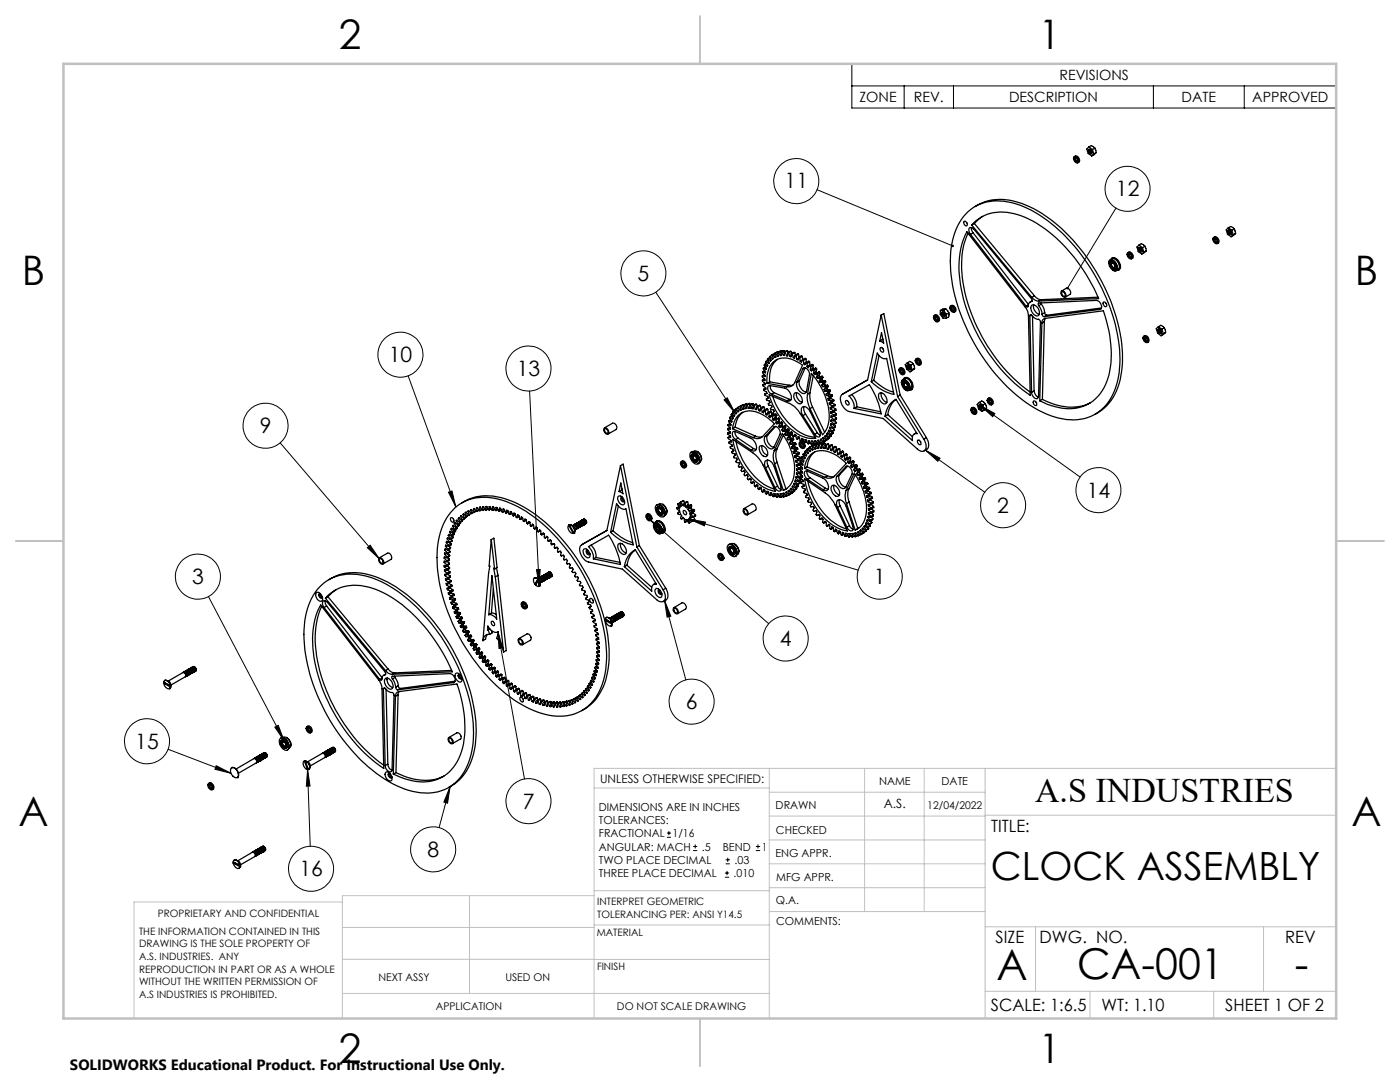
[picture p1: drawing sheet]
<svg xmlns="http://www.w3.org/2000/svg" width="279mm" height="216mm" viewBox="0 0 279 216" stroke-linecap="round" stroke-linejoin="round" font-family="sans-serif">
<defs><g id="words">
<g font-size="8.5">
<text x="198.9" y="195.5">A</text>
<text x="215" y="195.4">CA-001</text>
<text x="258.4" y="195.4">-</text>
</g>
<g font-size="8.1">
<text x="67.6" y="9.7">2</text>
<text x="207.3" y="9.7">1</text>
<text x="4.4" y="57">B</text>
<text x="270.4" y="57">B</text>
<text x="3.7" y="164.9">A</text>
<text x="269.7" y="164.9">A</text>
<text x="67.6" y="212.2">2</text>
<text x="207.3" y="212.2">1</text>
</g>
<text font-size="7.8" x="197.7" y="175.7">CLOCK ASSEMBLY</text>
<text font-size="6.9" x="206.6" y="160.1">A.S INDUSTRIES</text>
<g font-size="4.2">
<text x="156.6" y="37.6">11</text>
<text x="222.7" y="39.1">12</text>
<text x="127.3" y="56">5</text>
<text x="77.6" y="72.2">10</text>
<text x="103.1" y="75">13</text>
<text x="51.8" y="86.4">9</text>
<text x="216.9" y="99.3">14</text>
<text x="199" y="102.3">2</text>
<text x="38.3" y="116.5">3</text>
<text x="174.4" y="116.5">1</text>
<text x="155.6" y="128.9">4</text>
<text x="136.9" y="141.5">6</text>
<text x="27" y="149.4">15</text>
<text x="104.3" y="161.3">7</text>
<text x="85.3" y="171">8</text>
<text x="59.7" y="174.8">16</text>
</g>
<g font-size="3.4">
<text x="197.8" y="166">TITLE:</text>
<text x="198.7" y="188.1">SIZE</text>
<text x="207.5" y="188.1">DWG. NO.</text>
<text x="256.5" y="188.2">REV</text>
<text x="197.8" y="201.8">SCALE: 1:6.5</text>
<text x="219.8" y="201.8">WT: 1.10</text>
<text x="244.5" y="201.7">SHEET 1 OF 2</text>
</g>
<text font-size="3" x="14" y="213.5">SOLIDWORKS Educational Product. For Instructional Use Only.</text>
<g font-size="2.8">
<text x="211.4" y="16">REVISIONS</text>
<text x="171.5" y="20.4">ZONE</text>
<text x="182.4" y="20.4">REV.</text>
<text x="201.4" y="20.4">DESCRIPTION</text>
<text x="235.8" y="20.4">DATE</text>
<text x="249.9" y="20.4">APPROVED</text>
</g>
<text font-size="2.5" x="176.4" y="161.3">A.S.</text>
<text font-size="2.4" x="119.8" y="156.2">UNLESS OTHERWISE SPECIFIED:</text>
<g font-size="2.2">
<text x="119.5" y="161.8">DIMENSIONS ARE IN INCHES</text>
<text x="154.8" y="161.4">DRAWN</text>
<text x="175.4" y="156.6">NAME</text>
<text x="187.9" y="156.7">DATE</text>
<text x="119.5" y="164.4">TOLERANCES:</text>
<text x="119.5" y="167.1">FRACTIONAL</text>
<text x="134.2" y="167.1">1/16</text>
<text x="154.9" y="166.3">CHECKED</text>
<text x="119.5" y="172.4">TWO PLACE DECIMAL</text>
<text x="119.5" y="169.7">ANGULAR: MACH</text>
<text x="140.1" y="169.7">.5</text>
<text x="144.2" y="169.7">BEND</text>
<text x="146.6" y="172.4">.03</text>
<text x="152" y="169.7">1</text>
<text x="154.8" y="171">ENG APPR.</text>
<text x="119.5" y="175">THREE PLACE DECIMAL</text>
<text x="146.4" y="175">.010</text>
<text x="154.9" y="175.7">MFG APPR.</text>
<text x="154.9" y="180.4">Q.A.</text>
<text x="154.9" y="184.6">COMMENTS:</text>
</g>
<g font-size="2.1">
<text x="185.1" y="161.4">12/04/2022</text>
<text x="75.5" y="195.7">NEXT ASSY</text>
<text x="100.9" y="195.7">USED ON</text>
<text x="86.9" y="201.5">APPLICATION</text>
<text x="123.1" y="201.6">DO NOT SCALE DRAWING</text>
</g>
<g font-size="2">
<text x="31.5" y="182.9">PROPRIETARY AND CONFIDENTIAL</text>
<text x="119.2" y="180.6">INTERPRET GEOMETRIC</text>
<text x="119.2" y="183.1">TOLERANCING PER: ANSI Y14.5</text>
<text x="27.8" y="186.5">THE INFORMATION CONTAINED IN THIS</text>
<text x="27.8" y="189">DRAWING IS THE SOLE PROPERTY OF</text>
<text x="27.8" y="191.6">A.S. INDUSTRIES. ANY</text>
<text x="119.1" y="186.7">MATERIAL</text>
<text x="27.8" y="194.1">REPRODUCTION IN PART OR AS A WHOLE</text>
<text x="27.8" y="196.6">WITHOUT THE WRITTEN PERMISSION OF</text>
<text x="119.1" y="193.5">FINISH</text>
<text x="27.8" y="199.1">A.S INDUSTRIES IS PROHIBITED.</text>
</g>
</g></defs>
<g fill="none" stroke="#000" stroke-width=".25">
<path d="M214.2 31.6a.63 .63 0 0 0 .3 .7 .63 .63 0 0 0 .7 0 .79 .79 0 0 0-.9-1l-.1 .2 .2 .1M214.2 31.6l.2 .1M214.3 31.6h-.1M214.4 31.6v-.1a.52 .52 0 0 1 .6 .2 .52 .52 0 0 1-.1 .6l-.3-.2-.2-.4M214.4 31.3a.71 .71 0 0 1 .9 .2 .71 .71 0 0 1-.2 1M214.5 31.5l.1 .1M214.6 31.6l.2 .4 .3 .2M214.6 31.6l-.2 .1M214.6 31.4l-.2 .2M217.3 29.3l.5-.2 .7 .5M217.3 29.8a.51 .51 0 0 1 .5 .3 .51 .51 0 0 1 0 .6 .67 .67 0 0 1-.5-.9zM217.3 29.3l-.4 .4 .3 .9 .7 .5"/>
<path d="M217.3 29.3l.7 .5M217.3 29.8a.58 .58 0 0 0 .5 .9M217.5 29.8a.47 .47 0 0 0 .3 .7M217.5 29.8l.2 .6 .2 .1M217.6 29.8v.4l.3 .2M217.6 29.9l.3 .5M217.7 29.9l.2 .4M217.8 30l-.2-.1a.34 .34 0 0 0-.3 .4 .34 .34 0 0 0 .4 .3l.2-.1v-.3M218 29.8l.3 .9M218.3 30.7l-.4 .4M218.5 29.6l.3 .8M218.5 29.6l-.5 .2"/>
<path d="M218.8 30.4l-.9 .7M218.8 30.4l-.5 .3M192.4 44.2a.53 .53 0 0 1 .5 .3 .53 .53 0 0 1-.1 .6 .69 .69 0 0 1-.4-.9zM192.8 42.6a8.9 8.9 0 0 1 9.1-2.2 26.3 26.3 0 0 1 13.2 9.5 37.2 37.2 0 0 1 8.4 21.9 13.7 13.7 0 0 1-3.2 9.4 9 9 0 0 1-9 2.2 25.4 25.4 0 0 1-12.5-8.6 38.9 38.9 0 0 1-9.1-20.8 15.3 15.3 0 0 1 2.7-10.9zM192.9 44.4l.1 .1M193 46.2l11.6 15a2.66 2.66 0 0 1 .6 1.7l.4 16a34.3 34.3 0 0 1-14.2-25 15 15 0 0 1 1.6-7.7zM193.2 46.5a16.7 16.7 0 0 0-.8 10.9 34.4 34.4 0 0 0 13.2 20.8M193.7 46.7a.79 .79 0 0 1 0-1.3l.7 .4 11.4 13.8 .2 .3-.2 .2M193.7 46.7l11.1 14.4M193.9 45.4v.4l.3 .7M193.9 44.9a8.1 8.1 0 0 1 8.6-2.2 24.2 24.2 0 0 1 12.4 9.4 36.8 36.8 0 0 1 4.4 7.5l-12 .5M193.9 44.9l12 14.4"/>
<path d="M194.2 46.5l-.5 .2M194.2 46.5l11 14.2M194.5 44.6l-.6 .3M194.5 44.6l11.9 14.4M194.6 41.2a10.2 10.2 0 0 1 9.3-.6 29.9 29.9 0 0 1 13.7 11.8 35.5 35.5 0 0 1 6.4 20 12.6 12.6 0 0 1-3.6 9l-1.9 1.3M196.1 43.2l-1.6 1.4M205.9 59.3a1.79 1.79 0 0 0 1.4 .8M206.4 59a1.71 1.71 0 0 0 1.4 .8M206.4 59l-.5 .3M207.8 59.8l-.5 .3M211.8 58.1a.74 .74 0 0 1 .8 .3 .74 .74 0 0 1 0 .9 .86 .86 0 0 1-.8-1.2zM211.9 58.1l.9-.6a.83 .83 0 0 1 .7 1.2l-.9 .6"/>
<path d="M211.9 58.2a.55 .55 0 0 1 .6 .3 .55 .55 0 0 1-.1 .7 .69 .69 0 0 1-.5-1zM219.1 59.3l-11.3 .5M221.3 52.5a.53 .53 0 0 1 .2-.6 .53 .53 0 0 1 .7 .1 1.62 1.62 0 0 1 .6 1.9l-.1 .1-.6-.1M221.4 52a1.1 1.1 0 0 1 1.5 1 .6 .6 0 0 1 0 .8 .6 .6 0 0 1-.7 .1 1.56 1.56 0 0 1-.8-1.9zM221.5 51.9a1.14 1.14 0 0 1 1.8 .8v.9l-.6 .4M221.6 52.2a1.07 1.07 0 0 1 1 1.6 1.09 1.09 0 0 1-1-1.6zM221.7 51.8a.62 .62 0 0 1 .5-.4 .62 .62 0 0 1 .6 .4 1.59 1.59 0 0 1 .5 2l-.4 .1M221.7 52.3a.87 .87 0 0 1 .8 .4 .87 .87 0 0 1 0 1 .93 .93 0 0 1-.8-1.4zM221.7 52.1a1.08 1.08 0 0 0 .9 1.7M221.7 52.3a.86 .86 0 0 1 1 1M221.9 51.5a1.52 1.52 0 0 1 1.7 1.8l-.4 .6M221.9 52.5a.58 .58 0 0 1 .5 .3 .58 .58 0 0 1-.1 .6 .64 .64 0 0 1-.4-.9z"/>
<path d="M222.1 53.9h.1M222.1 52.5h-.1a.47 .47 0 0 0-.1 .6 .47 .47 0 0 0 .6 .2v-.1M222.7 53.3l-.2 .3M225 50.8a.61 .61 0 0 0 .2 .7 .61 .61 0 0 0 .7 0 .83 .83 0 0 0-.9-1.1v.3l.1 .1M225 50.8l.1 .1M225 50.8h.1M225.1 50.8v-.1a.49 .49 0 0 1 .6 .2 .49 .49 0 0 1-.1 .6l-.3-.2-.2-.4M225.1 50.4a.76 .76 0 0 1 .9 .2 .76 .76 0 0 1 0 .9l-.2 .1M225.2 50.7h.1M225.3 50.7l.2 .5 .3 .2M225.3 50.7l-.2 .2M225.3 50.6l-.2 .2"/>
<path d="M227.3 49.4a.52 .52 0 0 1 .6 .3 .52 .52 0 0 1-.1 .5 .59 .59 0 0 1-.5-.8zM227.3 48.9l.5-.3 .7 .5M227.3 48.9l-.4 .4 .3 .9 .7 .5M227.3 48.9l.7 .5M227.4 49.4a.55 .55 0 0 0 .4 .8M227.4 49.7l.4 .4h.1v-.3M227.4 49.7l.5 .4M227.5 49.4l-.1 .3M227.5 49.4l.1 .4 .3 .3-.3-.3-.1-.4M227.6 49.5l.3 .5-.3-.5M227.8 49.6l-.4-.2v.3M228 49.4l.3 .9"/>
<path d="M228.3 50.3l-.4 .4M228.5 49.1l.3 .9M228.5 49.1l-.5 .3M228.8 50l-.9 .7M228.8 50l-.5 .3M242.1 47.8a.61 .61 0 0 0 .2 .7 .61 .61 0 0 0 .7-.1 .79 .79 0 0 0-.9-1v.3l.1 .1M242.1 47.8h.1M242.1 47.7v.1M242.2 47.4a.71 .71 0 0 1 .9 .3 .71 .71 0 0 1-.2 .9M242.2 47.8v-.2a.52 .52 0 0 1 .6 .2 .52 .52 0 0 1-.1 .7l-.3-.2-.2-.5M242.4 47.7h.1M242.4 47.7l.2 .5 .3 .1"/>
<path d="M242.4 47.7l-.2 .1M242.4 47.5l-.2 .3M245.1 45.4l.5-.2 .7 .5M245.1 45.4l-.4 .5 .3 .8 .7 .5M245.1 45.4l.8 .6M245.2 45.9a.55 .55 0 0 0 .5 .9M245.2 45.9a.47 .47 0 0 1 .5 .3 .47 .47 0 0 1-.2 .6 .53 .53 0 0 1-.3-.9zM245.3 46a.44 .44 0 0 0 .4 .6M245.5 46l.2 .5M245.6 46.1l-.2-.1a.37 .37 0 0 0-.1 .4 .37 .37 0 0 0 .4 .2v-.3M245.7 46.6l-.3-.2-.1-.4 .1 .4 .3 .2M245.9 46l.2 .8"/>
<path d="M246.1 46.8l-.4 .4M246.3 45.7l.3 .9M246.3 45.7l-.4 .3M246.6 46.6l-.9 .6M246.6 46.6l-.5 .2M152.2 75.8v.3l.5 .4M152.2 75l-.1 .2 .3 .3a.23 .23 0 0 1 .3 .3 .23 .23 0 0 1-.4 0h-.1M152.2 76.8l.1 .2a.46 .46 0 0 1 .5 .6l-.4 .1M152.2 74.2v.2l.5 .5v.2l-.5-.1M152.4 73.4v.3l.4 .5v.2l-.6-.2M152.4 77.7v.2a.5 .5 0 0 1 .6 .6l-.4 .1M152.5 74.8l-.3 .2"/>
<path d="M152.6 72.7l-.1 .2 .5 .6-.1 .2-.5-.3M152.6 75.6l-.4 .2M152.6 78.6l.2 .4a.33 .33 0 0 1 .4 .1 .33 .33 0 0 1 0 .4 .24 .24 0 0 0-.2 .3 .24 .24 0 0 0 .3 .1 .32 .32 0 0 1 .3 .3 .32 .32 0 0 1-.3 .4l.1 .2a.39 .39 0 0 1 .6 .2 .39 .39 0 0 1-.3 .5l.1 .2a.43 .43 0 0 1 .6 .2 .43 .43 0 0 1-.1 .6l.1 .2a.42 .42 0 0 1 .6 .1 .42 .42 0 0 1-.2 .6l.2 .1a.37 .37 0 0 1 .5 .1 .37 .37 0 0 1-.1 .5 .29 .29 0 0 0 .3 .3 .29 .29 0 0 0 .3-.2l.2 .3a.41 .41 0 0 0 .1 .7 .31 .31 0 0 1 .4-.2 .31 .31 0 0 1 .1 .5v.3l.2 .1M152.6 73.9l-.4 .3M152.7 76.5v.3h-.5M152.7 76.5l-.5 .3M152.8 73.2l-.4 .2M152.8 77.4l-.4 .3M152.9 72.1l-.1 .1 .4 .7-.1 .2-.5-.4M153 72.5l-.4 .2M153 78.4l-.4 .2M153.1 76.5a4.5 4.5 0 0 1 2.1-4.8 5 5 0 0 1 5 1.2l-1.6 3.4a1.5 1.5 0 0 1-1.6 .9"/>
<path d="M153.1 76.5l3.9 .7M153.2 71.5l-.1 .2 .2 .3a.27 .27 0 0 1 .2 .2 .27 .27 0 0 1 0 .3l-.6-.4M153.2 71.9l-.3 .2M153.3 79.4l-.3 .2M153.5 78.8l4.1 1.7a4.9 4.9 0 0 1 2.1 2l3.1 4.9a6.7 6.7 0 0 1-5.6-2.3 14.7 14.7 0 0 1-3.7-6.3zM153.6 76.2l-.5 .3M153.6 76.2l3.9 .7M153.6 71.3l-.4 .2M153.7 71.1l-.1 .1 .3 .7-.1 .1-.6-.5M153.7 76.9a1.38 1.38 0 0 0 .8 1.5M154 78.7a1.23 1.23 0 0 1-.6-1.7l3.2 .4a1.89 1.89 0 0 1 1.1 2.5l-.6 .1M154 78.7l3.1 1.3"/>
<path d="M154.1 70.9l-.4 .2M154.2 70.7l-.1 .1 .2 .7-.1 .1-.5-.5M154.2 70.7l.5 .6M154.2 79.1a12.9 12.9 0 0 0 6.9 7.9l1.6 .2M154.5 78.4l-.5 .3M154.5 78.4l3.1 1.3M154.6 70.6l.2 .6M154.6 70.6l.1-.1 .5 .6M154.7 70.4l-.5 .3M154.8 71.2l-.1 .1M155.2 71.7a4.6 4.6 0 0 0-1.6 4.5M155.2 70.3l.2 .7-.2 .1"/>
<path d="M155.3 70.2v.1M155.3 70.2h-.2M155.3 70.2l-.7 .4M155.3 70.3h-.1M155.3 70.3l.5 .6M155.4 71l-.2 .1M155.8 70.3l.1 .6h-.1M155.9 70l.1 .2M155.9 70l-.7 .3M155.9 70l-.6 .3M155.9 70.8l-.1 .1M156 70.2l-.2 .1"/>
<path d="M156 70.2l.4 .7M156.5 70.3l.1 .6h-.2M156.5 70.3h.2M156.5 70l.1 .2M156.5 70l-.7 .3M156.5 70l-.5 .2M156.5 70.8l-.1 .1M156.7 70.3l.3 .7M157.2 70l.1 .3M157.2 70l-.7 .3M157.2 70l-.5 .3M157.2 70.4v.6h-.2"/>
<path d="M157.2 70.4h.2M157.2 70.8l-.2 .2M157.4 70.4l.3 .7M157.5 76.9l-.5 .3M157.6 79.7l.3 .1M157.6 79.7l-.5 .3M157.9 70.1l.1 .4M157.9 70.1l-.7 .3M157.9 71l-.2 .1M157.9 70.1l-.5 .3M157.9 70.6v.6l-.2-.1M157.9 70.6l.2 .1"/>
<path d="M158.1 70.7l.2 .7M158.3 76.8l-.8 .1M158.5 78.5a1.16 1.16 0 0 1 1.6 1.1 .66 .66 0 0 1-.2 .9 .66 .66 0 0 1-1-.3 1.48 1.48 0 0 1-.4-1.7zM158.6 71.2l-.3 .2M158.6 70.3l.2 .5M158.6 70.3l-.7 .3M158.6 70.3l-.5 .4M158.6 70.9v.6l-.3-.1M158.6 70.9l.3 .1M158.9 71l.1 .7M159 78.4a1.65 1.65 0 0 0 1.1 1.9M159.3 71.5l-.3 .2"/>
<path d="M159.3 70.7l.2 .5M159.3 70.7l-.1-.1-.6 .3M159.3 70.7l-.4 .3M159.4 71.3l-.2 .5-.2-.1M159.4 71.3l.2 .1M159.6 75.9a1.93 1.93 0 0 0 1.3 2.3M159.6 75.9l-.6 .3M159.6 71.4l.1 .7M160.1 71.1l-.2-.1-.5 .3M160.1 71.1l.1 .7M160.1 71.1l-.5 .3M160.1 71.9l-.4 .2"/>
<path d="M160.2 71.8l-.3 .4-.2-.1M160.2 71.8l.1 .1M160.2 73.6a.68 .68 0 0 1 1.2 .4l.2 .6-.6 3.4a.65 .65 0 0 1-.5 .5 .65 .65 0 0 1-.7-.3 1.93 1.93 0 0 1-.8-2M160.2 73.6l-1.2 2.6M160.3 71.9l.1 .7M160.6 73.4l-.4 .2M160.7 73.4l-1.1 2.5M160.8 71.6l-.1-.1-.5 .3M160.8 71.6l.1 .7M160.8 71.6l-.5 .3M160.9 72.4l-.3 .4-.2-.2M160.9 72.4l.2 .1"/>
<path d="M160.9 72.3h.1M160.9 72.3l-.5 .3M161.1 72.5v.6M161.1 78.7a4.5 4.5 0 0 0 .5 2.8M161.1 78.7l.8-4.2a12.8 12.8 0 0 1 3.4 9.9l-.4 1.4-.8 .9-2.5-5.2M161.6 72.2l-.2-.1-.5 .3M161.6 72.2v.6M161.6 72.8l.1 .2M161.6 72.2l-.5 .3M161.6 72.8l-.5 .3M161.6 73l-.3 .4-.2-.3M161.6 73l.2 .2"/>
<path d="M161.6 78.4a5 5 0 0 0 .6 2.8M161.6 78.4l-.5 .3M161.8 73.2l-.1 .6M162.2 73.5l.2 .2M162.2 73.5l-.5 .3M162.3 73.7l-.3 .3-.3-.2M162.3 73.7l.2 .2M162.3 72.9l-.2-.2-.5 .3M162.3 72.9l-.1 .6M162.3 72.9l-.5 .3M162.3 74.9l-.7 3.5M162.3 74.5l.3 .3 .3-.3"/>
<path d="M162.5 73.9l-.2 .6M162.8 73.4l.2 .2M162.8 73.4l-.5 .4M162.8 73.4l-.5 .3M162.9 74.2l.2 .2M162.9 74.2l-.6 .3M162.9 74.5l.2 .2M162.9 75.2l.3 .3M163 73.6l-.1 .6M163 73.6l-.5 .3M163.1 74.7l-.2 .5M163.5 74.2l.1 .2"/>
<path d="M163.5 74.2l-.8 .4M163.5 74.9l.2 .3M163.5 74.2l-.6 .3M163.5 74.9l-.6 .3M163.5 76l.2 .3M163.6 75.4l-.4 .1M163.6 75.4l.1 .2M163.6 74.4l-.1 .5M163.6 74.4l-.5 .3M163.7 75.2l-.5 .3M163.7 75.6l-.2 .4M164 76.9l.2 .3"/>
<path d="M164 75.7l.2 .3M164 75.7l-.5 .3M164.1 75.1l.1 .2M164.1 75.1l-.4 .1M164.1 75.1l-.5 .3M164.1 76.3h-.4M164.1 76.3l.2 .2M164.2 77.2h.5M164.2 75.3l-.2 .4M164.2 75.3l-.5 .3M164.2 76l-.5 .3M164.3 76.5l-.3 .4"/>
<path d="M164.5 77.7l.1 .3M164.5 76.6l.2 .3M164.5 76.6l-.5 .3M164.6 78l.5 .1M164.7 77.2l.1 .2M164.7 76l.1 .2M164.7 76h-.5M164.7 76l-.6 .3M164.7 76.9h.5M164.7 76.9l-.5 .3M164.8 77.4l-.3 .3M164.8 76.2l-.3 .4"/>
<path d="M164.8 76.2l-.5 .3M165 78.9l.5 .2M165 77.4l.1 .4M165 77.4l-.5 .3M165.1 78.1l.1 .3M165.1 77.8h.5M165.1 77.8l-.5 .2M165.2 76.9l.1 .2M165.2 76.9l-.5 .3M165.2 78.4l-.3 .2 .1 .3M165.3 79.8l.5 .2M165.3 77.1l-.3 .3"/>
<path d="M165.3 77.1l-.5 .3M165.4 78.3l.1 .3M165.5 79.1l.1 .2-.4 .2 .1 .3M165.5 78.6l.5 .2M165.5 78.6l-.5 .3M165.6 77.8l.1 .3M165.6 77.8l-.5 .3M165.7 78.1l-.7 .5M165.7 79.2l.1 .3M165.7 78.1l-.5 .3M165.8 79.5l.6 .3M165.8 79.5l-.5 .3"/>
<path d="M166 78.8l.1 .2M166 78.8l-.5 .3M166.1 79l-.1 .1M166.1 79l-.6 .4M166.4 79.8v.2l-.5 .3M166.4 79.8l-.6 .2M168.1 78.7a1.77 1.77 0 0 0 .1 2.4l.9 .9 .4 .1 6.7 1.4 6.9 6.1a.92 .92 0 0 0 1 .5 .92 .92 0 0 0 .7-.8l-.1-.8-.3-.9M168.8 80a.51 .51 0 0 1 .5 .2 .51 .51 0 0 1 0 .6 .69 .69 0 0 1-.5-.8zM169.4 79l4.1-2.2a15.5 15.5 0 0 1 2.4 5.8l-5.5-1.1a2.83 2.83 0 0 0-1-2.5zM170 78.7a3 3 0 0 1 1 2.5M173.1 75.8l-5 2.9M174.4 75.9a9.4 9.4 0 0 0 3.9 2.3"/>
<path d="M174.4 75.9l-.5 .3M175.1 70.4a1.64 1.64 0 0 0 1.9 1.1l1.4 7.2a8.5 8.5 0 0 1-4.5-2.5zM175.4 70.9l-1 5M175.5 78.5a1.31 1.31 0 0 1 1.5 1.4 .58 .58 0 0 1-.3 .7 .58 .58 0 0 1-.8-.3 1.43 1.43 0 0 1-.4-1.8zM175.7 69.4a.53 .53 0 0 1 .5 .3 .53 .53 0 0 1 0 .6 .64 .64 0 0 1-.5-.9zM175.9 62.9l-2.8 12.9M175.9 62.9l3.2 16.2M175.9 62.9l.5-.3 3.2 16.2M175.9 78.4a1.72 1.72 0 0 0 1.1 1.9M175.9 66.4l.5 2.1-.8-.4zM176.1 67.7l.1 .1M176.1 67.7l-.5 .4"/>
<path d="M176.1 67.5v.2M176.2 69.6l.1 .1M178.8 79.7a4 4 0 0 0-2.2 3.3M178.8 79.7l4.2 6.8a.91 .91 0 0 0-.9 .4 .91 .91 0 0 0 0 1l-5.5-4.9M178.8 79.7a4.5 4.5 0 0 0-1.6 3M179.1 79.1l5.3 8.5M179.4 73.9a.78 .78 0 0 0 .9 .8 .81 .81 0 0 0-.8-1.1l-.1 .2 .1 .1M179.4 73.9h.1M179.5 73.8l-.1 .1M179.5 73.5a.74 .74 0 0 1 .9 .1 .74 .74 0 0 1 .2 .8l-.4 .4M179.5 73.9a.39 .39 0 0 1 .5-.2 .39 .39 0 0 1 .2 .5v.3a.48 .48 0 0 1-.5-.1 .48 .48 0 0 1-.2-.5M179.6 78.8l-.5 .3"/>
<path d="M179.6 78.8l5.3 8.5M179.7 73.8h.1M179.7 73.8l.3 .5 .2 .2M179.7 73.8l-.2 .1M179.8 73.7l-.3 .2M179.9 76.4a.58 .58 0 0 1 .4-.7 .58 .58 0 0 1 .7 .3 1.28 1.28 0 0 1 .3 1.9l-.6-.1M180 76a.79 .79 0 0 1 1.3 .4 .89 .89 0 0 1-.2 1.5 1.55 1.55 0 0 1-1.1-1.9zM180.2 75.8a1.14 1.14 0 0 1 1.8 .8v.9l-.6 .4M180.2 76.1a1.07 1.07 0 0 1 1 1.5 1.09 1.09 0 0 1-1-1.5zM180.3 75.7a.72 .72 0 0 1 .7-.3 .72 .72 0 0 1 .6 .4 1.33 1.33 0 0 1 .2 2h-.3M180.3 76.1a1.08 1.08 0 0 0 .9 1.5M180.3 76.2a.88 .88 0 0 1 .8 1.3 .93 .93 0 0 1-.8-1.3z"/>
<path d="M180.3 76.2h.1M180.3 76.2a.9 .9 0 0 1 .8 1.3M180.4 76.4a.54 .54 0 0 1 .6 .3 .54 .54 0 0 1-.1 .6 .69 .69 0 0 1-.5-.9zM180.5 75.4a.97 .97 0 0 1 1.4 .6 1.16 1.16 0 0 1-.1 1.8M180.8 76.4h-.1a.39 .39 0 0 0-.3 .4 .39 .39 0 0 0 .3 .4l.2 .1 .2-.3M181 73a.48 .48 0 0 1 .6 .1 .48 .48 0 0 1-.1 .6l-.3-.1zM181.1 72.4l.5-.3 .6 .5M181.1 72.4l.7 .5M181.1 72.4l-.4 .4 .2 .9 .7 .5M181.1 72.8a.56 .56 0 0 0 .5 .9M181.2 72.9a.5 .5 0 0 0 .4 .7M181.3 73.2l.3 .3z"/>
<path d="M181.3 72.9v.2zM181.4 73l.3 .4zM181.5 73l-.2-.1a.38 .38 0 0 0-.1 .5 .38 .38 0 0 0 .5 .1l-.1-.2M181.8 72.9l.2 .9M182 73.8l-.4 .4M182.2 72.6l.3 .9M182.2 72.6l-.4 .3M182.5 73.5l-.9 .7M182.5 73.5l-.5 .3M182.7 72a.63 .63 0 0 0 .2 .7 .63 .63 0 0 0 .8 0 .86 .86 0 0 0-.9-1.1l-.1 .3 .1 .1M182.7 72l.1 .1M182.7 72h.1"/>
<path d="M182.8 72v-.1a.51 .51 0 0 1 .6 .2 .51 .51 0 0 1-.1 .6l-.2-.1-.3-.5M182.8 71.6a.71 .71 0 0 1 .9 .3 .71 .71 0 0 1-.2 .9M183 71.9h.1M183 71.9l.2 .5 .3 .2M183 71.9l-.2 .2M183.1 71.8l-.3 .2M186.3 63.3a.63 .63 0 0 0 .2 .7 .63 .63 0 0 0 .8 0 .83 .83 0 0 0-.9-1l-.1 .3h.1M186.3 63.3l.1 .1M186.4 63.3h-.1M186.4 63.3a.39 .39 0 0 1 .5-.1 .39 .39 0 0 1 .2 .4v.3a.48 .48 0 0 1-.5 0 .48 .48 0 0 1-.2-.5M186.4 63a.74 .74 0 0 1 .9 .1 .74 .74 0 0 1 .2 .8l-.4 .3M186.6 63.3h.1"/>
<path d="M186.7 63.3l.1 .4 .3 .2M186.7 63.3l-.3 .1M186.7 63.1l-.3 .2M187.7 61.9l-.1 .8 .6 .8h.6M187.7 61.9h.6M188 62.3a.53 .53 0 0 1 .5 .3 .53 .53 0 0 1-.1 .6 .66 .66 0 0 1-.4-.9zM188 62.3a.56 .56 0 0 0 .5 .8M188 62.5a.33 .33 0 0 0 .1 .5 .33 .33 0 0 0 .5-.1v-.2M188.1 62.5l.2 .5h.2M188.1 62.3v.2M188.2 62.3l.1 .5 .3 .2-.4-.3zM188.3 62.4l.3 .5"/>
<path d="M188.3 61.9l.6 .8M188.3 62.4l.3 .4M188.4 62.5l-.3-.2-.1 .2M188.8 61.7l.6 .7M188.8 61.7h-.6l-.5 .2M188.8 61.7l-.5 .2M188.9 62.7l-.1 .8M189.4 62.4l-.1 .8-.5 .3M189.4 62.4l-.5 .3M189.6 61.5a.61 .61 0 0 0 .2 .6 .61 .61 0 0 0 .7 0 .79 .79 0 0 0-.8-1l-.1 .2 .1 .2M189.6 61.5h.1M189.7 61.4l-.1 .1"/>
<path d="M189.7 61.5l.1-.2a.51 .51 0 0 1 .5 .2 .51 .51 0 0 1 0 .7l-.4-.3-.2-.4M189.7 61.1a.71 .71 0 0 1 .9 .3 .71 .71 0 0 1-.2 .9M189.9 61.3v.1M189.9 61.4l.2 .4 .3 .2M189.9 61.4l-.2 .1M189.9 61.2l-.2 .3M197 79.9a.78 .78 0 0 0 .9 .8 .81 .81 0 0 0-.8-1.1l-.1 .2 .2 .1M197 79.9l.2 .1M197.1 79.9h-.1M197.2 79.6a.74 .74 0 0 1 .8 0 .74 .74 0 0 1 .2 .9l-.3 .3M197.2 79.9a.39 .39 0 0 1 .5-.1 .39 .39 0 0 1 .2 .4v.3a.48 .48 0 0 1-.6 0 .48 .48 0 0 1-.1-.5M197.3 79.8l.1 .1"/>
<path d="M197.4 79.9l.5 .6M197.4 79.9l-.2 .1M197.4 79.7l-.2 .2M205.2 60.9l-.4 .2M205.5 63l.1-.2 .3 .2a2.05 2.05 0 0 0 1.5 .7l.2 .5-.3 14.9a.49 .49 0 0 1-.4 .5 .49 .49 0 0 1-.6-.3l-.3-.6-.1-.4M205.5 63l.4 15.3M205.8 62.8l-.3 .2M205.8 60.1a1.19 1.19 0 0 0-.7 1.1l-.3-.1M205.9 60.9a1.36 1.36 0 0 1 1.3 .6 1.36 1.36 0 0 1 0 1.5 1.42 1.42 0 0 1-1.4-1.9zM206 60.1h-.2M206 60l-.4 .3M206.1 63.1l.3 14.9"/>
<path d="M206.3 60.8a1.63 1.63 0 0 0 1.1 1.9M206.4 78a1.5 1.5 0 0 0 .8 1.2M206.4 78l-.5 .3M207.3 61a.3 .3 0 0 1 0-.5l11.5-.6a1.2 1.2 0 0 1 .8 1.8h-.1M207.3 61l.5 .8 .2 .9M207.7 60.4l.1 .3M207.8 60.7l.5 .8 .2 .9M207.8 60.7l-.5 .3M207.9 64.5a.83 .83 0 0 1 .7-1l11.6-1.5a21.5 21.5 0 0 1 .7 14.2 8 8 0 0 1-10.4 4.9l-1.5-.4-1.5-.7M207.9 64.5l-.4 15.5M208 62.7l.1 .3 .3 .2M208 79.7a10.3 10.3 0 0 0 9.6 .7"/>
<path d="M208 79.7l-.5 .3M208.4 64.2l-.5 .3M208.4 64.2l-.4 15.5M208.5 62.4l.1 .4 .3 .1M208.5 62.4l-.5 .3M208.6 63.5l-.2 .7M208.9 62.9l-.5 .3M219.5 61.7l-11.1 1.5M219.7 61.6l-.2 .1M219.8 61.5l-10.9 1.4M220.2 60.3a.54 .54 0 0 1 .6 .3 .54 .54 0 0 1-.1 .6 .67 .67 0 0 1-.5-.9zM220.7 60.5l.1 .1"/>
<path d="M228.1 67.5a.78 .78 0 0 0 .9 .8 .79 .79 0 0 0-.8-1.1l-.1 .2 .1 .1M228.1 67.5l.1 .1M228.2 67.5h-.1M228.2 67.1a.75 .75 0 0 1 1 .2 .75 .75 0 0 1 0 .9l-.2 .1M228.2 67.5l.1-.1a.49 .49 0 0 1 .6 .2 .49 .49 0 0 1-.1 .6l-.3-.2-.3-.4M228.4 67.4h.1M228.5 67.4l.2 .5 .3 .2M228.5 67.4l-.3 .2M228.5 67.4l-.3 .1M228.5 67.3v.1M231.2 65.7a.52 .52 0 0 1 .5 .3 .52 .52 0 0 1-.1 .5 .63 .63 0 0 1-.4-.8zM231.2 65.2l.5-.3 .7 .5"/>
<path d="M231.2 65.2l-.4 .4 .2 .9 .7 .5M231.2 65.2l.7 .5M231.2 65.7a.56 .56 0 0 0 .5 .8M231.3 65.7a.5 .5 0 0 0 .4 .7M231.4 66l.3 .3zM231.4 65.7v.2zM231.5 65.7l.3 .5M231.5 65.8l.3 .4M231.6 65.8l-.2-.1a.38 .38 0 0 0-.1 .5 .38 .38 0 0 0 .5 .1l-.1-.2M231.9 65.7l.3 .9M232.2 66.6l-.5 .4M232.4 65.4l.2 .9"/>
<path d="M232.4 65.4l-.5 .3M232.6 66.3l-.9 .7M232.6 66.3l-.4 .3M120.6 85.4a.74 .74 0 0 1 .8 .4 .74 .74 0 0 1-.2 .8 .88 .88 0 0 1-.6-1.2zM120.6 85.4l1.6-.9a.82 .82 0 0 1 .8 1.2l-1.6 .9M120.8 85.5a.54 .54 0 0 1 .5 .3 .54 .54 0 0 1-.2 .7 .64 .64 0 0 1-.3-1zM123.4 99.1a1.06 1.06 0 0 1 1.3 1.2 .52 .52 0 0 1-.5 .5 .52 .52 0 0 1-.6-.4l-.3-.8zM123.8 92.9l-2.7 13-5 2.8M123.8 92.9l3.3 16.2M123.8 92.9l.6-.3 3.2 16.3M123.9 96.4l.4 2.1-.8-.4zM124.1 97.8h.1"/>
<path d="M124.1 97.8l-.6 .3M124.1 97.5v.3M124.1 99.2a.69 .69 0 0 0 .5 .8M124.2 99.3l-.1-.1a.48 .48 0 0 0-.1 .6 .48 .48 0 0 0 .6 .2v-.1M136 92.1a.7 .7 0 0 1 .7 0 .7 .7 0 0 1 .3 .8l-.2 .1M136.2 92.3l.1 .6 .3 .2M136.4 99.9l.3 .4M136.4 99.9l-.6 .3M136.4 99.9l-.5 .3M136.7 93l-.1 .1a.52 .52 0 0 1-.6-.2 .52 .52 0 0 1 .1-.6h.2l.5 .7M136.7 93l.1 .1M136.7 92.9v.1"/>
<path d="M136.8 93a.63 .63 0 0 0-.2-.7 .63 .63 0 0 0-.8 0 .83 .83 0 0 0 .9 1l.1-.2M136.9 92.9h.1M137 92.9l-.3 .4M137 92.9l-.2 .2M137.9 90.2a1.62 1.62 0 0 1 1.5 2.3 1.31 1.31 0 0 1-1.6-1.1l-.1-.7zM138 90.2a1.33 1.33 0 0 1 1.6 1.3l.1 .6-.4 .4M138.1 90.6a1.02 1.02 0 0 1 1 .5 1.02 1.02 0 0 1-.1 1.1 1.15 1.15 0 0 1-.9-1.6zM138.2 90.6a1.14 1.14 0 0 0 .7 1.6M138.2 90.7a.87 .87 0 0 1 .8 .5 .87 .87 0 0 1 0 .9 .97 .97 0 0 1-.8-1.4zM138.3 90.7h.1M138.3 90.7a.89 .89 0 0 1 .7 1.3M138.3 90.9a.54 .54 0 0 1 .6 .3 .54 .54 0 0 1-.1 .7 .67 .67 0 0 1-.5-1z"/>
<path d="M138.4 90.1a1.24 1.24 0 0 1 1.6 1.4l-.1 .4-.3 .3M138.6 90.9a.44 .44 0 0 0-.3 .6 .44 .44 0 0 0 .6 .3l.1-.2M139 92h.1M139.1 92.2h-.2M139.1 90.1h.1M139.2 90.1a1.87 1.87 0 0 1 .8 1.5M145.2 86.4v.2l.6 .4M145.2 85.5l.1 .3 .3 .3a.24 .24 0 0 1 .1 .4 .24 .24 0 0 1-.4-.1h-.1M145.3 87.3v.2a.65 .65 0 0 1 .6 .7h-.4M145.3 84.7v.2l.5 .5v.3l-.6-.2M145.5 84l-.1 .1a.76 .76 0 0 1 .4 .8l-.5-.2M145.5 88.2v.3a.56 .56 0 0 1 .7 .6l-.5 .1"/>
<path d="M145.6 85.3l-.4 .2M145.7 86.1l-.5 .3M145.7 83.3l-.1 .1 .5 .6-.1 .2-.5-.2M145.7 84.5l-.4 .2M145.7 89.2l.1 .2a.68 .68 0 0 1 .6 .6 .28 .28 0 0 0-.3 .3 .28 .28 0 0 0 .3 .2h.2l.2 .3M145.8 87v.3h-.5M145.8 87l-.5 .3M145.8 83.7l-.3 .3M145.9 88l-.4 .2M146 82.6l-.1 .2 .4 .6-.1 .2-.5-.3M146 83l-.3 .3M146.1 88.9l-.4 .3"/>
<path d="M146.2 85.5a3.6 3.6 0 0 1 5.5-3l1.4 .8 1.5 1.3-2.4 2.5a1.54 1.54 0 0 1-1.9 .2M146.2 85.5l4.1 1.8M146.2 87.7l4.1 2.7a6.3 6.3 0 0 1 2 2.4l2.5 5.2a10.2 10.2 0 0 1-6.8-5.4 14.9 14.9 0 0 1-1.8-4.9zM146.4 82.1l-.1 .1 .3 .6-.1 .2-.5-.4M146.4 82.4l-.4 .2M146.4 89.9l-.3 .2M146.7 86.1l.1 .6 .5 .7M146.7 85.2l-.5 .3M146.7 85.2l4.1 1.8M146.7 81.9l-.3 .2M146.8 90.8l-.1 .1a.29 .29 0 0 0-.3 .4 .29 .29 0 0 0 .5 .1 .32 .32 0 0 1 .2 .3 .32 .32 0 0 1-.2 .3l.1 .3a.39 .39 0 0 1 .5 .2 .39 .39 0 0 1-.1 .5l.1 .2a.48 .48 0 0 1 .6 .3 .32 .32 0 0 0-.1 .4 .32 .32 0 0 0 .5 0 .56 .56 0 0 1 0 .9l.2 .1a.3 .3 0 0 1 .5 0 .3 .3 0 0 1 0 .4 .26 .26 0 0 0 .1 .4 .26 .26 0 0 0 .3-.2h.1a.67 .67 0 0 1 .2 .8l.1 .1M146.8 90.8l-.1 .1"/>
<path d="M146.8 81.7h-.1l.1 .4a.26 .26 0 0 1 .2 .2 .26 .26 0 0 1-.1 .3l-.5-.5M146.8 87.7a1 1 0 0 1-.4-1.6l3.5 1.4a1.89 1.89 0 0 1 .9 2.4l-.5 .1-.4-.2M146.8 87.7l3.1 2.1M146.9 88.1a13.7 13.7 0 0 0 6.5 9.1l1.2 .4M147.2 81.4l-.4 .3M147.3 81.3l-.2 .1 .3 .7-.1 .1-.5-.5M147.3 81.3l.4 .6M147.3 87.4l-.5 .3M147.3 87.4l3.1 2.1M147.7 81.1l.2 .7M147.8 81h.1M147.8 81l-.5 .3"/>
<path d="M147.8 81l-.1 .1M147.8 81l.5 .6M147.9 81.8l-.2 .1M148.2 82.3a3.9 3.9 0 0 0-1.5 2.9M148.3 80.9l.2 .7h-.2M148.3 80.7l.1 .1M148.3 80.7l-.6 .4M148.3 80.7l-.5 .3M148.4 80.9h-.1M148.4 80.9l.4 .6M148.4 81.5l-.1 .1M148.9 80.8l.1 .7h-.2"/>
<path d="M148.9 80.6l.2 .1M148.9 80.6l-.6 .3M148.9 80.6l-.5 .3M149 81.4l-.2 .1M149.1 80.8h-.2M149.1 80.8l.3 .7M149.1 94.8h-.2M149.6 80.8l.1 .7h-.3M149.6 80.8l.2 .1M149.6 80.5l.2 .3M149.6 80.5l-.7 .3M149.6 80.5l-.5 .3"/>
<path d="M149.6 81.4l-.2 .1M149.7 95.5l-.3 .2M149.8 80.9l.3 .6M150 96.4h.1a.27 .27 0 0 1 .4-.2 .27 .27 0 0 1 0 .4l.1 .4 .1 .1M150.3 80.9v.7l-.2-.1M150.3 80.9l.2 .1M150.3 80.5l.1 .4M150.3 80.5l-.7 .3M150.3 80.5l-.5 .4M150.3 81.4l-.2 .1M150.4 89.5l.5 .2M150.4 89.5l-.5 .3"/>
<path d="M150.4 96.2l-.4 .2M150.5 81l.2 .7M150.7 97.1l.1-.1a.26 .26 0 0 1 .4-.2 .26 .26 0 0 1 0 .4l.1 .4 .2 .1M150.8 87l.5 .2h.8M150.8 87l-.5 .3M151 80.7l.2 .4M151 80.7l-.7 .2M151 81.5l-.3 .2M151 80.7l-.5 .3M151 81.1v.6h-.3M151 81.1l.2 .1M151.2 96.8l-.5 .3"/>
<path d="M151.2 81.2l.2 .7M151.5 97.7l.2-.5a.74 .74 0 0 1 .3 .9l.2 .1M151.6 89a1.24 1.24 0 0 1 1.6 1.3 .6 .6 0 0 1-.2 .8 .6 .6 0 0 1-.8-.2 1.76 1.76 0 0 1-.6-1.9zM151.7 81.7l-.3 .2M151.7 80.9l.2 .5M151.7 80.9h-.1l-.6 .2M151.7 80.9l-.5 .3M151.8 81.5l-.1 .5-.3-.1M151.8 81.5l.1 .1M151.9 97.4l-.4 .3M151.9 81.6l.2 .6M152.1 88.9a1.74 1.74 0 0 0 1.1 1.9"/>
<path d="M152.2 98.2l.2-.6 .2 .2 .2 .7 .2 .1M152.4 82.1l-.3 .1M152.5 81.2l.1 .6M152.5 81.2h-.2l-.5 .3M152.5 81.2l-.6 .4M152.5 81.8l-.1 .6-.3-.2M152.5 81.8l.2 .2M152.6 97.9l-.4 .3M152.7 82l.1 .7M152.8 93.3a.98 .98 0 0 1 .4-1.5 1.75 1.75 0 0 1 1.3 1.3l1.4 4.3a.5 .5 0 0 1-.3 .6 .5 .5 0 0 1-.7-.3l-.2-.4M152.8 93.3l1.9 4M153 98.6v-.1a.24 .24 0 0 1 0-.4 .24 .24 0 0 1 .4 0 .24 .24 0 0 1 0 .4l.3 .4"/>
<path d="M153.2 91.8l-.1 .5 .2 .7M153.2 81.7l.1 .6M153.2 81.7l-.2-.1-.5 .2M153.2 86.8a1.89 1.89 0 0 0 1.2 2.5M153.2 82.4l-.4 .3M153.2 81.7l-.5 .3M153.2 86.8l-.5 .3M153.2 82.3l-.1 .5-.3-.1M153.2 82.3l.2 .2M153.3 93l-.5 .3M153.3 93l1.9 4M153.4 98.4l-.4 .2"/>
<path d="M153.4 82.5l.1 .6M153.7 80.3l-.1 .1M153.7 98.9l.1-.6 .2 .1 .2 .6 .2 .1M154 82.2v.6M154 82.2l-.2-.1-.6 .2M154 82.2l-.6 .3M154 82.9l-.3 .4-.2-.2M154 82.9l.2 .2M154 82.8l-.5 .3M154 82.8l.1 .1M154.1 98.7l-.4 .2M154.2 83.1v.6"/>
<path d="M154.4 99.1v-.6h.3l.3 .7h.2M154.4 82.7l-.4 .2M154.5 85.2a1.04 1.04 0 0 1 1.2 1.3l-1.3 2.8a.77 .77 0 0 1-1.3-.2 1.8 1.8 0 0 1-.4-2M154.5 85.2l-1.8 1.9M154.5 89.9a3.6 3.6 0 0 0 .1 2.6M154.5 89.9l1.6-3.4a11.3 11.3 0 0 1 2.2 9.2l-.7 1.2-.6 .6-.7 .3M154.6 82.7l.1 .1M154.6 92.5l1.7 5.3M154.7 85.1l-.2 .1M154.7 83.6l-.3 .3-.2-.2M154.7 83.6l.2 .1M154.7 82.8v.6"/>
<path d="M154.7 83.4l.1 .1M154.7 82.8l-.5 .3M154.7 83.4l-.5 .3M154.8 85.1l-1.6 1.7M154.8 98.9l-.4 .2M154.9 83.7l-.1 .6M154.9 83.5l-.2 .1M155 89.6a3.9 3.9 0 0 0 .1 2.7M155 89.6l-.5 .3M155.1 92.3l-.5 .2M155.1 92.3l1.7 5.2M155.2 99.2l-.2-.6h.3l.3 .6h.2"/>
<path d="M155.2 97l.2 .4 .5 .3M155.2 97l-.5 .3M155.4 83.4v.1M155.4 84v.1M155.4 84.3h.1M155.4 84l-.6 .3M155.4 84.3l-.4 .3-.2-.3M155.4 84.3l.2 .2M155.4 83.5v.5M155.4 83.5l-.5 .2M155.5 85.1l.2 .2 .4-.2M155.5 99l-.3 .2"/>
<path d="M155.6 84.5l-.1 .6M155.8 84.3l.2-.1-.4 .3M156 84.7l.1 .2M156 84.7l-.5 .4M156.1 85.1l.1 .2M156.1 85.8l.1 .3M156.1 84.3l-.1 .4M156.1 85l-.3 .2M156.1 85.1h.1M156.2 99l-.4 .2M156.2 85.3l-.1 .5M156.4 86.8l-1.4 2.8"/>
<path d="M156.5 99.1l-.2 .1-.4-.7h-.2l.1 .7M156.6 85.5l.2 .3M156.6 85.5l-.5 .3M156.6 86.6l.2 .3M156.6 84.9l-.3 .3M156.7 85.9l-.5 .2M156.7 85.9l.1 .2M156.7 85l-.5 .3M156.7 85.1l-.1 .4M156.8 85.8h.1M156.8 85.8l-.6 .3M156.8 86.1l-.2 .5"/>
<path d="M156.8 98.9l-.3 .2M156.8 97.5l-.5 .3M156.8 85.8l-.1 .1M157 85.9a.27 .27 0 0 1 .4-.3 .27 .27 0 0 1 0 .5l.3 .5M157 99h-.1l-.4-.6h-.2l.2 .7M157 97.5h-.2M157.1 87.4l.2 .3M157.1 86.3l.2 .3M157.1 86.3l-.5 .3M157.2 86.8l-.4 .1M157.2 86.8l.2 .3M157.3 87.7h.5"/>
<path d="M157.3 85.7v.2M157.3 98l.3 .7M157.3 86.6l-.5 .3M157.3 85.9l-.2 .4M157.3 85.7l-.3 .2M157.3 85.9l-.5 .2M157.4 87.1l-.3 .3M157.4 98.7l-.4 .3M157.4 97.9l.5 .5M157.4 97.9l-.1 .1M157.4 98.7l-.5-.5h-.1l.2 .8M157.5 97.9l-.2 .1"/>
<path d="M157.6 88.3l.1 .3M157.6 98.7h-.2M157.6 86.5l-.3 .1M157.6 87.1l.2 .4M157.6 87.1l-.5 .3M157.7 86.6v-.1a.26 .26 0 0 1 .4-.3 .26 .26 0 0 1 .1 .5v.3l.2 .1M157.7 88.6l.5 .1M157.7 97.6l.2-.2 .5 .5M157.7 97.6l.3 .7M157.7 86.5h.1M157.8 87.7l.1 .3M157.8 86.5l.1 .2"/>
<path d="M157.8 86.5l-.6 .3M157.8 87.5h.5M157.8 87.5l-.5 .2M157.9 88l-.3 .3M157.9 86.7l-.3 .4M157.9 86.7l-.5 .4M157.9 97.5l-.2 .1M158 98.3l-.1 .1M158.1 89.5l.5 .1M158.1 88l.1 .3M158.1 98.4l-.7 .3M158.1 86.3l-.4 .3"/>
<path d="M158.1 88l-.5 .3M158.1 98.4l-.5 .3M158.1 98.3v.1M158.1 97.2l.1-.2 .5 .4M158.1 97.2l.4 .6M158.2 88.7l.1 .2M158.2 88.3l.5 .1M158.2 88.3l-.5 .3M158.3 87.5l.1 .2M158.3 87.5l-.5 .2M158.3 97l-.2 .2M158.3 88.9a.32 .32 0 0 0-.3 .2 .32 .32 0 0 0 .1 .4"/>
<path d="M158.4 87.1l.2-.4a.74 .74 0 0 1 .4 .8l.1 .1M158.4 90.4l.6 .2M158.4 96.6l.1-.2 .5 .4M158.4 96.6l.4 .7M158.4 87.7l-.3 .3M158.4 87.7l-.5 .3M158.5 97.8l-.1 .1M158.5 88.9l.1 .3M158.5 97.9l.1 .1M158.6 98l-.7 .4M158.6 98l-.6 .3M158.6 89.6l.1 .3"/>
<path d="M158.6 89.2l.5 .2M158.6 89.2l-.5 .3M158.6 96.5l-.2 .1M158.6 91.3l.6 .3M158.7 96v-.2l.6 .3M158.7 96l.4 .6M158.7 89.9l-.4 .2 .1 .3M158.7 88.4l.2 .2M158.7 88.4l-.5 .3M158.8 97.3l-.1 .1M158.9 92.1l.5 .4M158.9 95.4l.4 .5"/>
<path d="M158.9 88.6l-.9 .5M158.9 89.8v.3M158.9 86.9l-.5 .2M158.9 88.6l-.6 .3M158.9 97.3l.1 .2M158.9 95.9l-.2 .1M158.9 90.1l.6 .2M158.9 90.1l-.5 .3M159 90.6v.2M159 93l.5 .4M159 94.6l.5 .5M159 90.8l-.4 .2v.3"/>
<path d="M159 93.8l.5 .5M159 97.5l-.6 .4M159 97.5l-.5 .3M159.1 96.6l-.1 .2M159.1 95.2l-.2 .2M159.1 87.6l.2-.5 .2 .1 .2 .7 .2 .1M159.1 89.4l.1 .2M159.1 90.8l.1 .2M159.1 89.4l-.5 .2M159.2 91l.5 .3M159.2 96.7l.1 .2M159.2 91l-.6 .3"/>
<path d="M159.2 91.6v.2M159.2 89.6l-.6 .4M159.2 89.6l-.5 .3M159.2 91.8l-.4 .1 .1 .2M159.2 94.4l-.2 .2M159.3 95.9v.2M159.3 91.9l.6 .3M159.3 91.8v.1M159.3 96.9l-.6 .5M159.3 96.9l-.5 .4M159.3 91.9l-.4 .2M159.3 93.6l-.3 .2"/>
<path d="M159.4 92.5v.2M159.4 92.7h-.5l.1 .3M159.4 95.3l-.5-.2v.3M159.4 96l.2 .3M159.5 95.1l-.1 .2M159.5 90.3v.3l-.5 .2M159.5 90.3l-.5 .3M159.5 93.4v.3M159.5 93.7l-.5-.1v.2M159.5 94.3v.2M159.5 94.5l-.5-.2v.3M159.6 95.2l.2 .4"/>
<path d="M159.6 87.4l-.5 .2M159.6 94.3v.2l.5 .4M159.6 93.5v.2l.3 .2a.25 .25 0 0 1 .2 .4 .25 .25 0 0 1-.4 0h-.1M159.6 93.6l-.1 .1M159.6 94.4l-.1 .1M159.6 96.3l-.6 .5M159.6 88.2a.7 .7 0 0 1 .8 0 .7 .7 0 0 1 .3 .8l-.2 .1M159.6 96.3l-.5 .3M159.7 95.2v.2l.4 .3a.24 .24 0 0 1 .2 .3 .24 .24 0 0 1-.4 .1h-.1M159.7 92.6l-.1 .2 .5 .5v.3l-.5-.1M159.7 92.9l-.2-.2-.5 .3M159.7 91.3l.1 .2-.6 .3"/>
<path d="M159.7 91.3l-.5 .3M159.8 91.9v.1l.4 .7v.2l-.5-.3M159.8 96.1l.1 .3a.63 .63 0 0 1 .6 .6l-.4 .1M159.8 95.6v.2l-.5 .3M159.8 88.4l.2 .6 .3 .2M159.8 95.6l-.5 .3M159.9 88v-.1a.24 .24 0 0 1 0-.3 .24 .24 0 0 1 .4 0 .24 .24 0 0 1 0 .3l.3 .4M159.9 92.2v.2l-.5 .3M159.9 92.2l-.5 .3M159.9 94.8h.1M159.9 94.8v.2l-.5 .3M159.9 93.2l-.4 .2"/>
<path d="M159.9 94.8l-.4 .3M160 93.2l-.4 .3M160 94l-.5 .3M160 94.1l-.4 .2M160.1 97.1v.2l.6 .3 .1 .3M160.1 91.2l-.1 .1 .4 .6v.2l-.6-.2M160.1 92.4l-.4 .2M160.1 94.9l.1 .3h-.5M160.1 94.9l-.4 .3M160.2 91.7l-.4 .2M160.2 82.9a1.12 1.12 0 0 1 .2-1.8l.4 .1 .6 .5 2.2 4.4a.56 .56 0 0 1 .1 .8 .56 .56 0 0 1-.6 .2l-.5-.5M160.2 82.9l2.4 3.7"/>
<path d="M160.3 95.9l-.5 .2M160.3 87.8l-.4 .2M160.3 90.6v.1l.4 .6-.1 .2-.5-.3M160.3 89.1v.1a.49 .49 0 0 1-.6-.2 .49 .49 0 0 1 .1-.6h.2l.5 .7M160.3 89.1l.2 .1M160.4 89l-.1 .1M160.4 90.9l-.3 .3M160.5 89.1a.63 .63 0 0 0-.3-.7 .63 .63 0 0 0-.7 0 .83 .83 0 0 0 .9 1l.1-.2M160.5 96.9l-.4 .2M160.5 81.1l-.1 .8 .4 .7M160.5 93.5a3.5 3.5 0 0 1 5.5-3.1l1 .5 1.9 1.6-2.4 2.5a1.63 1.63 0 0 1-1.9 .2M160.5 93.5l4.1 1.7"/>
<path d="M160.6 95.6l4.1 2.8a6.3 6.3 0 0 1 2 2.4l2.4 5.1a9.7 9.7 0 0 1-6.4-4.8 13.9 13.9 0 0 1-2.1-5.5zM160.6 88.3l.1-.6 .2 .1 .3 .7h.2M160.6 89h.1M160.7 89l-.4 .5M160.7 89l-.2 .2M160.7 90l-.1 .1 .3 .8-.6-.3M160.7 90.3l-.4 .3M160.8 97.9l-.4 .2a.51 .51 0 0 0 .6 .4l.1 .3M160.8 97.8l-.3 .2M160.8 82.6l-.6 .3M160.8 82.6l2.3 3.8M161 88.1l-.4 .2"/>
<path d="M161 94l.1 .6 .5 .7M161.1 93.2l-.6 .3M161.1 89.8l-.4 .2M161.1 93.2l4 1.7M161.1 98.8a.31 .31 0 0 0-.3 .4 .31 .31 0 0 0 .5 .1 .31 .31 0 0 1 .2 .4 .31 .31 0 0 1-.3 .2 .32 .32 0 0 0 .2 .4 .32 .32 0 0 0 .3-.1 .33 .33 0 0 1 .3 .4 .33 .33 0 0 1-.3 .3 .37 .37 0 0 0 .6 .2l.2 .3a.33 .33 0 0 0-.2 .5 .33 .33 0 0 0 .5 0 .52 .52 0 0 1 .1 .8l.1 .2 .4-.2M161.1 98.8h-.1M161.1 89.6l-.1 .1 .4 .7-.2 .1-.5-.5M161.1 95.6a1.03 1.03 0 0 1-.3-1.6l3.4 1.4a1.86 1.86 0 0 1 .9 2.4l-.3 .1-.5-.2M161.1 95.6l3.2 2.1M161.2 96a13.5 13.5 0 0 0 7 9.3l.7 .2M161.4 88.5l-.1-.6h.3l.3 .8h.2M161.5 89.4l-.4 .2"/>
<path d="M161.6 89.2l-.1 .1 .2 .8-.6-.5M161.6 89.2l.5 .6M161.6 95.3l-.5 .3M161.6 95.3l3.1 2.1M161.7 88.3l-.3 .2M162.1 89l.2 .7-.2 .1M162.1 88.7l-.1-.7h.2l.4 .7M162.2 88.9l-.6 .3M162.2 81.2l-.6 .3M162.2 81.2l2.4 5.1M162.2 88.9l-.1 .1M162.2 88.9l.4 .7"/>
<path d="M162.3 89.7l-.2 .1M162.4 88.4l-.3 .3M162.6 88.7h.1l-.5 .2M162.6 88.7h.1M162.6 88.7l-.5 .3M162.6 90.2a3.9 3.9 0 0 0-1.5 3M162.6 88.8l.2 .7-.2 .1M162.7 88.7h.1M162.8 88.8h-.2M162.8 88.8l.4 .6M162.8 89.5l-.2 .1M163.1 88.4l-.4 .3"/>
<path d="M163.1 86.4l.6 .5M163.1 86.4l-.5 .2M163.2 88.6l-.4 .2M163.2 88.5l-.6 .3M163.3 88.7l.1 .7h-.2M163.3 88.7h.1M163.4 88.6v.1M163.4 88.6h-.2l-.4-.6h-.2l.1 .7M163.4 89.3l-.2 .1M163.4 88.7l.4 .7M163.7 88.4l-.3 .2M163.8 88.4l-.4-.6-.2 .1 .2 .7"/>
<path d="M163.8 88.4l-.5 .3M163.9 88.4h.1M163.9 88.8l.1 .6h-.2M163.9 88.8h.2M163.9 88.4h-.1M164 88.4l.1 .3M164 88.4l-.6 .3M164 89.3l-.2 .1M164.1 88.8l.3 .6M164.2 87.4l.2-.1 .5 .5M164.2 87.4l.3 .7M164.3 88.2l-.4 .2"/>
<path d="M164.4 88.2l-.6-.6-.1 .1 .2 .7M164.4 87.3l-.2 .1M164.5 88.1l-.1 .1M164.6 88.9l.1 .6-.3-.1M164.6 88.9h.2M164.6 88.5l.2 .3M164.6 88.5l-.7 .3M164.6 87l.4 .7M164.6 88.5l-.5 .3M164.6 89.3l-.2 .1M164.7 97.4l.5 .2M164.7 97.4l-.4 .3"/>
<path d="M164.8 86.9l.5 .5M164.8 86.9l-.2 .1M164.8 88.9l.3 .7M165 87.7l-.1 .1M165 86.6l.1-.2 .6 .4M165 86.6l.4 .6M165 87.8l-.6 .4M165 87.8l-.5 .3M165 87.7v.1M165.1 94.9l.9 .2h.5M165.1 94.9l-.5 .3M165.2 86.5l-.2 .1"/>
<path d="M165.3 86l.1-.2 .5 .4M165.3 86l.4 .7M165.3 88.6l.2 .4M165.3 88.6l-.1-.1-.6 .4M165.3 89.5l-.2 .1M165.3 88.6l-.5 .3M165.4 89.1l-.1 .6-.2-.1M165.4 89.1h.2M165.4 87.2l-.1 .2M165.4 87.3l.1 .1M165.5 87.4l-.6 .4M165.5 87.4l-.5 .3"/>
<path d="M165.5 85.9l-.2 .1M165.6 89.1l.2 .7M165.6 80.7l.5 .3M165.6 85.4v-.2l.6 .3M165.6 85.4l.4 .6M165.7 81.6l.6 .4M165.7 84.8l.1-.3 .5 .3M165.7 84.8l.5 .5M165.7 86.7v.1M165.8 86.7l.1 .3M165.8 85.3l-.2 .1M165.8 80l.1 .3"/>
<path d="M165.8 82.4l.6 .5M165.8 84l.6 .6M165.9 83.3l.5 .4M165.9 80.3l-.4 .1 .1 .3M165.9 87l-.6 .4M165.9 87l-.5 .2M166 97a1.11 1.11 0 0 1 1.5 1 .62 .62 0 0 1 0 .8 .62 .62 0 0 1-.8 .2 1.72 1.72 0 0 1-.7-2zM166 84.6l-.3 .2M166 86l-.1 .2M166 80.2l.1 .2M166.1 89.7l-.3 .1M166.1 88.8l.1 .5"/>
<path d="M166.1 88.8h-.2l-.5 .3M166.1 81l.1 .2M166.1 80.4l.5 .3M166.1 86.1l.2 .3M166.1 88.8l-.5 .3M166.1 80.4l-.5 .3M166.1 89.4l-.1 .5-.2-.1M166.1 89.4l.2 .1M166.2 81.2l-.5 .1v.3M166.2 83.9l-.4 .1M166.2 85.3v.2M166.2 81.2l.1 .1"/>
<path d="M166.2 83.1l-.3 .2M166.3 82v.2h-.5v.2M166.3 81.3l.5 .3M166.3 86.4l-.6 .4M166.3 81.3l-.6 .3M166.3 86.4l-.6 .3M166.3 89.5l.2 .7M166.3 85.4l.2 .4M166.4 82.9v.2M166.4 84.6l-.1 .2M166.4 82.2l.5 .3M166.4 83.1l-.5-.1v.3"/>
<path d="M166.4 83.7v.3M166.4 84l-.5-.2-.1 .2M166.4 96.8a1.67 1.67 0 0 0 1.1 1.9M166.4 84.7l.3 .4M166.5 83l.4 .4M166.5 83.9l.4 .4M166.5 85.8l-.6 .4M166.5 85.8l-.5 .2M166.6 80.7l.1 .2-.5 .3M166.6 80.7l-.5 .3M166.7 85.1v.1l-.5 .3M166.7 85.1l-.5 .2"/>
<path d="M166.8 81.6v.3l-1 .5M166.8 90l-.3 .2M166.8 81.6l-.5 .4M166.8 89.2l.2 .5M166.8 89.2l-.1-.1-.6 .3M166.8 89.2l-.5 .3M166.9 89.8l-.2 .5-.2-.1M166.9 89.8l.1 .1M166.9 84.3v.2l-.6 .3M166.9 84.3l-.5 .3M166.9 82.5v.3l-.5 .3M166.9 82.5l-.5 .4"/>
<path d="M166.9 83.4v.2l-.5 .4M166.9 83.4l-.5 .3M167 95a1.79 1.79 0 0 0 1.4 2.5l.4-.3M167 89.9l.2 .7M167.5 99.7v.5l.2 .8M167.6 89.6l.1 .6M167.6 89.6l-.2-.1-.5 .3M167.6 94.7a1.89 1.89 0 0 0 1.2 2.5M167.6 90.3l-.4 .3M167.6 89.6l-.6 .3M167.6 94.7l-.6 .3M167.6 90.3l-.2 .4-.2-.1"/>
<path d="M167.6 90.3l.2 .1M167.8 90.4l.1 .7M168.3 90.1l.1 .7M168.3 90.1l-.2-.1-.5 .3M168.3 90.1l-.5 .3M168.3 90.8l-.2 .5-.2-.2M168.3 90.8l.2 .2M168.4 90.8h.1M168.4 90.8l-.5 .3M168.5 91v.6M168.8 93.1a1.08 1.08 0 0 1 1.3 1.3l-1.3 2.8M168.8 93.1l-1.8 1.9"/>
<path d="M168.9 97.8a3.7 3.7 0 0 0 0 2.7M168.9 97.8l1.6-3.4a11.1 11.1 0 0 1 2.1 9.3l-.9 1.4-1 .7M169 93l-.2 .1M169.1 91.5l-.3 .4-.3-.3M169.1 91.5l.1 .2M169.1 90.7l-.2-.1-.6 .2M169.1 90.7v.6M169.1 91.3l.1 .1M169.1 90.7l-.6 .3M169.1 91.3l-.6 .3M169.2 93l-1.6 1.7M169.2 91.7v.6"/>
<path d="M169.3 80.2l.1 .1M169.4 97.5a3.8 3.8 0 0 0 0 2.7M169.4 97.5l-.5 .3M169.7 92l.2 .1M169.7 92l-.5 .3M169.8 92.2l-.4 .3-.2-.2M169.8 92.2l.1 .2M169.8 91.4l-.2-.2-.5 .3M169.8 91.4l-.1 .6M169.8 91.4l-.6 .3M169.8 93l.2 .2 .4-.2M169.9 92.4l-.1 .6"/>
<path d="M170.3 91.9l.1 .2M170.3 91.9l-.6 .4M170.3 91.9l-.5 .3M170.3 92.7l.2 .2M170.3 92.7l-.5 .3M170.4 93.7l.2 .3M170.4 93l.2 .2M170.4 92.1l-.1 .6M170.4 92.1l-.5 .3M170.6 93.2l-.2 .5M170.7 94.8l-1.3 2.7M170.9 92.7l.2 .2"/>
<path d="M170.9 92.7l-.7 .4M170.9 93.4l.2 .3M170.9 92.7l-.5 .3M170.9 93.4l-.5 .3M171 94.5l.1 .3M171 81.2l-.6 .3M171 81.2l4.8 1M171 93.9l-.4 .1M171 93.9l.2 .2M171.1 92.9l-.2 .5M171.1 92.9l-.5 .3M171.1 93.7l-.5 .3"/>
<path d="M171.2 94.1l-.2 .4M171.5 95.4l.1 .3M171.5 94.2l.2 .3M171.5 94.2l-.5 .3M171.6 93.6l.1 .2M171.6 93.6l-.5 .1M171.6 93.6l-.6 .3M171.6 94.8h-.5M171.6 94.8l.1 .2M171.6 95.7h.5M171.7 94.5l-.6 .3M171.7 93.8l-.2 .4"/>
<path d="M171.7 93.8l-.5 .3M171.7 95l-.2 .4M171.9 96.2l.2 .3M172 95.1l.2 .3M172 95.1l-.5 .3M172.1 96.5l.5 .1M172.1 95.7l.1 .2M172.1 94.4l.2 .3M172.1 94.4l-.4 .1M172.1 94.4l-.5 .4M172.2 95.4h.4M172.2 95.4l-.6 .3"/>
<path d="M172.2 95.9l-.3 .3M172.3 94.7l-.3 .4M172.3 94.7l-.6 .3M172.4 97.4l.6 .2M172.4 95.9l.2 .3M172.4 95.9l-.5 .3M172.6 96.6l.1 .2M172.6 96.2l.5 .1M172.6 96.2l-.5 .3M172.6 95.4l.2 .2M172.6 95.4l-.5 .3M172.7 96.8l-.4 .3 .1 .3"/>
<path d="M172.8 98.3l.5 .2M172.8 95.6l-.4 .3M172.8 95.6l-.6 .3M172.8 96.8l.2 .3M173 97.6l.1 .2M173 97.1l.5 .2M173 97.1l-.6 .3M173 99.2l.6 .3M173.1 97.8l-.5 .2 .2 .3M173.1 96.3l.1 .3M173.1 96.3l-.5 .3M173.2 97.8l.1 .2"/>
<path d="M173.2 96.6l-.8 .5M173.2 96.6l-.5 .2M173.3 98.5l.1 .3M173.3 98l.5 .2M173.3 98l-.5 .3M173.4 98.8l-.5 .1 .1 .3M173.5 97.3l.1 .2M173.5 98.7v.2M173.5 97.3l-.5 .3M173.5 98.9l.6 .3M173.5 98.9l-.5 .3M173.6 99.5v.2"/>
<path d="M173.6 97.5l-.6 .4M173.6 97.5l-.5 .3M173.6 99.7l-.5 .1 .1 .3M173.7 99.8l.5 .4M173.7 99.7v.1M173.7 99.8l-.5 .3M173.8 98.2l.1 .3-.5 .3M173.8 98.2l-.5 .3M174.1 99.2v.2l-.5 .3M174.1 99.2l-.5 .3M177.2 82.7l-.6 .3M177.2 82.7l4.9 4.4"/>
<path d="M182.9 86.3l-.4 .3M183.2 87.8a.56 .56 0 0 1 .5 .3 .56 .56 0 0 1-.1 .7 .65 .65 0 0 1-.4-1zM183.7 88.1v.1M184.9 87.3a1.6 1.6 0 0 1-.5 2.7M184.9 87.3l-.5 .3M193.7 81.8a.74 .74 0 0 0 1 .8 .81 .81 0 0 0-.8-1.1l-.2 .2 .2 .1M193.7 81.8l.2 .1M193.8 81.8h-.1M193.9 81.4a.76 .76 0 0 1 .9 .2 .76 .76 0 0 1 0 .9l-.2 .2M193.9 81.8v-.1a.49 .49 0 0 1 .6 .2 .49 .49 0 0 1-.1 .6l-.3-.2-.2-.4M194 81.7h.1M194.1 81.7l.2 .5 .3 .2"/>
<path d="M194.1 81.7l-.2 .2M194.1 81.7l-.2 .1M194.1 81.6v.1M195.4 80.3l.5-.3 .7 .5M195.4 80.8a.52 .52 0 0 1 .6 .3 .52 .52 0 0 1-.1 .5 .59 .59 0 0 1-.5-.8zM195.4 80.3l.7 .5M195.4 80.3l-.4 .4 .3 .9 .7 .5M195.5 80.8a.58 .58 0 0 0 .5 .8M195.5 81.1l.4 .4h.1v-.3M195.5 81.1l.2 .3 .3 .1-.3-.3v-.4v.4l.3 .2M195.6 80.8l-.1 .3M195.9 81l-.3-.2-.1 .3"/>
<path d="M196 81.3l-.2-.4 .2 .5M196.1 80.8l.3 .9M196.4 81.7l-.4 .4M196.6 80.5l.3 .9M196.6 80.5l-.5 .3M196.9 81.4l-.9 .7M196.9 81.4l-.5 .3M206.2 80.1a.49 .49 0 0 1 .6 .1 .49 .49 0 0 1 .1 .6 .41 .41 0 0 1-.5 0 .41 .41 0 0 1-.2-.4zM206.8 80.3v.1M63.2 118.3a1.1 1.1 0 0 1 1 1.6 1.1 1.1 0 0 1-1-1.6zM63.8 117.1a9 9 0 0 1 9-2.2 25.4 25.4 0 0 1 12.6 8.6 38.2 38.2 0 0 1 9 20.8 15.3 15.3 0 0 1-2.6 10.9 9 9 0 0 1-9.5 2.7 26 26 0 0 1-13.2-9.5 37 37 0 0 1-8.5-21.8 13.7 13.7 0 0 1 3.2-9.5zM63.9 118.5l.1 .5 .3 .2"/>
<path d="M64 118.5h-.1a.45 .45 0 0 0-.3 .4 .45 .45 0 0 0 .4 .4l.2 .1 .1-.3M64.9 119.9v.6l.3 .4M64.9 119.4a8.1 8.1 0 0 1 8.5-2.3 24.2 24.2 0 0 1 12.5 9.5 34.9 34.9 0 0 1 4.4 7.5l-12.1 .4M64.9 119.4l12 14.4M65.4 119.1l-.5 .3M65.4 119.1l12 14.4M65.6 115.7a10.2 10.2 0 0 1 9.3-.6 28.1 28.1 0 0 1 12.4 9.9 36.7 36.7 0 0 1 7.7 20.9 13.8 13.8 0 0 1-3.1 9.5l-1 .9-1.4 .8M67.1 117.7l-1.7 1.4M75.6 111.4a.64 .64 0 0 1 1 .6 .42 .42 0 0 1-.3 .6 .42 .42 0 0 1-.5-.3l-.2-.6zM75.7 111.3l1.6-.9a.81 .81 0 0 1 .7 1.2l-1.6 .9M75.7 111.5a.52 .52 0 0 1 .7 .3 .52 .52 0 0 1-.1 .6 .69 .69 0 0 1-.6-.9zM88.7 111.4l.5 .5"/>
<path d="M88.7 112.2l.5 .5M88.7 113.1l.5 .5M88.7 110.6l.5 .5M88.7 114l.6 .4M88.8 109.8l.5 .5M88.8 114.9l.6 .4M88.9 109l.1-.2 .5 .2M88.9 109l.5 .6M88.9 115.8l.6 .4M89 111.2l-.3 .2M89 112l-.3 .2M89 110.4l-.3 .2"/>
<path d="M89 109.6l-.2 .2M89 112.9l-.3 .2M89.1 108.3v-.3l.6 .3M89.1 108.3l.4 .5M89.1 116.7l.5 .4M89.1 113.7l-.4 .3M89.1 108.9l-.2 .1M89.2 111.9v.2M89.2 112.1l-.5-.1v.2M89.2 112.7v.2M89.2 112.9l-.5-.1v.3M89.2 113.6v.2"/>
<path d="M89.2 111.1v.2M89.2 111.3l-.5-.2v.3M89.2 113.8l-.5-.1v.3M89.3 107.5v-.2l.6 .3M89.3 107.5l.4 .6M89.3 110.5l-.6-.2v.3M89.3 114.4v.2M89.3 112.9l.4 .3M89.3 114.6l-.5 .3M89.3 110.3v.2M89.3 114.6h-.5v.3M89.3 117.7l.6 .3"/>
<path d="M89.3 112l.4 .4M89.3 113.7l.5 .4M89.3 108.1l-.2 .2M89.3 111.2l.4 .4M89.3 114.6l.6 .4M89.4 109.7l-.6-.2v.3M89.4 115.3v.2M89.4 109.6v.1M89.4 115.5h-.5v.3M89.4 110.5l.3 .3M89.5 106.9v-.3l.6 .4M89.5 106.9l.4 .6"/>
<path d="M89.5 115.5l.5 .4M89.5 107.4l-.2 .1M89.5 115.5l-.6 .3M89.5 115.5h.1M89.5 116.2v.2M89.5 109.7l.3 .3M89.5 108.8v.2M89.5 116.4h-.5l.1 .3M89.5 118.6l.6 .3M89.6 116.4l.6 .4M89.6 116.3v.1M89.6 116.4l-.5 .3"/>
<path d="M89.6 117.1l.1 .2M89.6 108.9l.3 .4M89.7 117.3l-.5 .1 .1 .3M89.7 111.6v.2l-.5 .3M89.7 112.4v.2l-.5 .3M89.7 106.7l-.2 .2M89.7 111.6l-.5 .3M89.7 112.4l-.5 .3M89.7 106.2l.1-.2 .5 .4M89.7 106.2l.4 .6M89.7 108.1v.2M89.7 113.2v.3l-.5 .3"/>
<path d="M89.7 113.2l-.5 .4M89.7 110.8v.2l-.5 .3M89.7 110.8l-.5 .3M89.8 119.5l.5 .3M89.8 114.1v.2l-.5 .3M89.8 117.2v.1M89.8 114.1l-.5 .3M89.8 108.2l.3 .3M89.8 110v.2l-.5 .3M89.8 117.3l.5 .4M89.8 110l-.5 .3M89.8 117.3l-.5 .4"/>
<path d="M89.9 118v.2M89.9 118.2l-.4 .1v.3M89.9 115v.2l-.5 .3M89.9 115l-.5 .3M89.9 107.5v.1M89.9 103.4a.52 .52 0 0 1 .6 .2 .52 .52 0 0 1 0 .6 .64 .64 0 0 1-.6-.8zM89.9 109.3v.2l-.5 .2M89.9 106.1l-.2 .1M89.9 109.3l-.5 .3M90 107.6l.2 .2M90 115.9v.2l-.5 .3M90 118.1v.2"/>
<path d="M90 115.9l-.5 .3M90 105.6l.1-.2 .5 .4M90 105.6l.4 .6M90 118.3l.6 .3M90 118.3l-.5 .3M90.1 118.9v.2M90.1 108.5l-.1 .2-.5 .3M90.1 108.5l-.6 .3M90.1 106.8v.2M90.1 119.1l-.4 .1 .1 .3M90.2 116.8v.2l-.5 .3M90.2 116.8l-.6 .3"/>
<path d="M90.2 105.5l-.2 .1M90.2 106.9l.2 .3M90.2 107.8l-.5 .5M90.2 119l.1 .2M90.2 107.8l-.5 .3M90.3 119.8l.1 .2M90.3 119.2l.5 .3M90.3 119.2l-.5 .3M90.3 105l.2-.2 .5 .5M90.3 105l.4 .7M90.3 117.7l.1 .2-.5 .3M90.3 117.7l-.4 .3"/>
<path d="M90.4 106.2l-.1 .2M90.4 107.2v.2l-.5 .2M90.4 107.2l-.5 .3M90.5 103.6h.1M90.5 106.3l.2 .2M90.5 119.9l.1 .3M90.5 104.9l-.2 .1M90.6 118.6l.1 .2-.6 .3M90.6 118.6l-.5 .3M90.7 104.5l.1-.2 .5 .4M90.7 104.5l.4 .6M90.7 106.5l-.6 .5"/>
<path d="M90.7 106.5l-.6 .3M90.7 105.7l-.1 .1M90.8 105.7l.1 .2M90.8 101.3a9.5 9.5 0 0 1 9.4-1.5 27.4 27.4 0 0 1 13.1 10.2 36.7 36.7 0 0 1 7.8 20.9 13.8 13.8 0 0 1-3.2 9.5 9.3 9.3 0 0 1-9.8 1.9 27.4 27.4 0 0 1-13.1-10.1 36.7 36.7 0 0 1-7.8-20.9 13.2 13.2 0 0 1 3.6-10zM90.8 119.5l.1 .2-.5 .3M90.8 119.5l-.5 .3M90.9 104.4l-.2 .1M90.9 105.9l-.6 .5M90.9 105.9l-.5 .3M91.1 103.9l.1-.1 .5 .5M91.1 103.9l.3 .7M91.1 105.1l-.1 .2"/>
<path d="M91.1 105.2l.1 .2M91.2 105.4l-.6 .4M91.2 103.8l-.1 .1M91.2 105.4l-.5 .3M91.4 104.6l-.1 .1M91.5 103.5l.1-.2 .5 .5M91.5 103.5l.3 .6M91.5 104.7l.1 .1M91.6 104.8l-.6 .5M91.6 104.8l-.5 .3M91.7 103.4l-.2 .1M91.8 104.1l-.1 .2"/>
<path d="M91.9 104.2v.1M91.9 103l.3 .7M91.9 104.3l-.6 .4M91.9 104.3l-.5 .3M92 102.9l.6 .5M92 102.9l-.1 .1M92.1 102.9l-.2 .1M92.2 100.3a10.1 10.1 0 0 1 9.3-.5 29.3 29.3 0 0 1 13 10.8 36.5 36.5 0 0 1 7.1 20 13.5 13.5 0 0 1-3.2 9.5l-2.3 1.7M92.2 103.7l-.1 .1M92.3 103.8v.1M92.3 103.9l-.6 .4M92.3 103.9l-.5 .2"/>
<path d="M92.4 102.7l.3 .7M92.5 102.6l.5 .5M92.5 102.6l-.1 .1M92.7 103.4h-.1M92.7 103.4h.1M92.7 103.4l-.6 .4M92.7 103.4l-.5 .3M92.9 102.3l.2 .7M93 102.2l.5 .6M93 102.2l-.1 .1M93.1 103l-.1 .1M93.2 103l-.6 .4"/>
<path d="M93.2 103l-.5 .4M93.2 103h.1M93.5 102.8l-.5 .3M93.6 102.7l-.1 .1M93.7 102.7l-.2 .1M93.7 102.7l-.6 .3M94 102.5l-.4-.6-.2 .1 .2 .7M94 102.5l-.4 .2M94.2 102.4l-.2 .1M94.5 102.2l-.3 .2M94.7 102.2l-.2 .1-.4-.6-.2 .1 .3 .6M95.1 102l-.4 .2"/>
<path d="M95.2 102l-.1 .1-.5-.6-.1 .1 .2 .6M95.6 101.8l-.4 .2M95.8 101.9a.24 .24 0 0 1-.2 0 .24 .24 0 0 1-.1-.3l-.2-.3-.2 .1 .1 .6M96.2 101.7l-.4 .2M96.4 101.8l-.6-.6-.1 .2 .1 .5M96.8 101.6l-.4 .2M97 101.8h-.1l-.4-.7h-.2l.1 .7M97.4 101.6l-.4 .2M97.7 101.7l-.1-.6h.2l.4 .7h.2M97.7 101.7h-.2l-.3-.6h-.2v.7M98 107.7l-.4 5.3h.2l-.3 1.4-1.1 13.4M98 107.7l.7 5.9"/>
<path d="M98 107.7l.6-.3 .6 5.8-.5 .4M98.1 101.5l-.4 .2M98.2 114.9l.9 8.6a1.71 1.71 0 0 0-1.6-.8zM98.4 101.8l-.1-.7 .3 .1 .2 .6 .2 .1M98.5 117.4l-.4 4.9M98.7 113.6l-.2-.2 .3 1.7M98.7 101.6l-.3 .2M98.8 115.1l1.7 15M99 101.9v-.7h.1l.4 .8h.2M99.1 113.3l.3 1.5M99.4 101.7l-.4 .2M99.4 114.8l1.6 15-.5 .3"/>
<path d="M99.4 114.8l-.6 .3M99.7 102v-.6h.1l.4 .7 .2 .1M100 101.8l-.3 .2M100.4 102.2l.1-.6 .4 .7 .2 .1M100.8 102l-.4 .2M101.1 102.4v-.6h.1l.4 .8 .2 .1M101.5 102.2l-.4 .2M101.8 102.7v-.6l.3 .1 .2 .7h.2M102.2 102.4l-.4 .3M102.5 102.9l.1-.5 .2 .1 .2 .6 .2 .2M102.9 102.7l-.4 .2M103.2 103.3l.1-.6 .3 .2 .1 .7h.2"/>
<path d="M103.6 103l-.4 .3M103.9 103.6v-.1a.24 .24 0 0 1 .2-.3 .24 .24 0 0 1 .3 .3v.5l.2 .1M104.3 103.4l-.4 .2M104.6 104.1l.1-.2a.22 .22 0 0 1 .2-.2 .22 .22 0 0 1 .2 .3v.4l.2 .1M105 103.8l-.4 .3M105.3 104.5l.1-.1a.24 .24 0 0 1 .2-.3 .24 .24 0 0 1 .2 .4v.4l.2 .1M105.8 104.3l-.5 .2M106 105l.2-.4a.61 .61 0 0 1 .4 .8l.1 .2M106.5 104.8l-.5 .2M106.6 115.3h.1M106.6 115.3h.4l.4 .2M106.7 105.6l.3-.4a.49 .49 0 0 1 .2 .8l.2 .1"/>
<path d="M107 116.3l.1 .2M107 116.3l-.2 .3M107.1 115.3a.9 .9 0 0 1 .7 1.3M107.2 105.3l-.5 .3M107.4 115.5h.1M107.4 115.5a.51 .51 0 0 0-.8-.2 .51 .51 0 0 0-.1 .8l.3 .5M107.4 115.4a.49 .49 0 0 1 .6 .2 .49 .49 0 0 1-.2 .7M107.4 115.5l-.6 1.1M107.4 106.1h.1a.28 .28 0 0 1 .3-.3 .28 .28 0 0 1 .1 .5v.3l.2 .1M107.5 115.5v.2M107.5 115.5l-.5 .8M107.5 115.7a.77 .77 0 0 1-.1 1.3l-.5-.3z"/>
<path d="M107.5 115.7l.3 .7v.4l-.2 .1M107.5 115.7h.1M107.6 115.3a.49 .49 0 0 1 .5 .2 .49 .49 0 0 1 0 .6M107.6 116.9h.1M107.6 115.3a.55 .55 0 0 1 .5 .8M107.7 115.3a.49 .49 0 0 1 .6 .2 .49 .49 0 0 1-.1 .6M107.8 115.2a.58 .58 0 0 1 .5 .8M107.8 115.2h.1M107.8 115.2a.49 .49 0 0 1 .6 .2 .49 .49 0 0 1-.1 .6M107.8 105.9l-.4 .2M107.9 115.1h.1M107.9 115.1a.55 .55 0 0 1 .5 .9"/>
<path d="M108 115.1a.52 .52 0 0 1 .5 .2 .52 .52 0 0 1 0 .6M108.1 115h.1M108.1 115a.53 .53 0 0 1 .5 .3 .53 .53 0 0 1-.1 .6M108.1 115a.5 .5 0 0 1 .6 .2 .5 .5 0 0 1-.1 .6M108.1 106.7h.1a.26 .26 0 0 1 .3-.3 .26 .26 0 0 1 .2 .4l-.1 .4 .2 .2M108.2 115a.54 .54 0 0 1 .5 .2 .54 .54 0 0 1 0 .6M108.3 114.9a.49 .49 0 0 1 .5 .3 .49 .49 0 0 1-.1 .5M108.3 116v.1M108.3 114.9h.1M108.3 114.9a.58 .58 0 0 1 .5 .8M108.4 116h.1M108.4 114.9a.49 .49 0 0 1 .5 .2 .49 .49 0 0 1 0 .6"/>
<path d="M108.4 114.8h.1M108.5 114.8a.53 .53 0 0 1 .5 .3 .53 .53 0 0 1-.1 .5M108.5 114.8a.5 .5 0 0 1 .6 .2 .5 .5 0 0 1-.1 .6M108.5 106.5l-.4 .2M108.6 114.7a.53 .53 0 0 1 .5 .3 .53 .53 0 0 1 0 .6M108.7 114.7a.49 .49 0 0 1 .5 .2 .49 .49 0 0 1-.1 .6M108.7 115.8h.1M108.7 114.7a.53 .53 0 0 1 .6 .2 .53 .53 0 0 1-.1 .6M108.8 107.4l.1-.1a.26 .26 0 0 1 .3-.2 .26 .26 0 0 1 .1 .4v.3l.2 .2M108.8 115.7h.1M108.8 114.6a.49 .49 0 0 1 .6 .3 .49 .49 0 0 1-.1 .5M108.9 114.5a.53 .53 0 0 1 .5 .3 .53 .53 0 0 1 0 .6"/>
<path d="M109 114.5a.51 .51 0 0 1 .5 .3 .51 .51 0 0 1-.1 .6M109 114.5h.1M109 114.5a.55 .55 0 0 1 .5 .8M109.1 114.4a.51 .51 0 0 1 .5 .3 .51 .51 0 0 1 0 .6M109.1 114.4h.1M109.2 114.4a.54 .54 0 0 1 .5 .8l-.1 .1M109.2 114.4a.49 .49 0 0 1 .6 .2 .49 .49 0 0 1-.1 .6M109.2 107.1l-.4 .3M109.3 114.3a.55 .55 0 0 1 .5 .9M109.4 114.3a.49 .49 0 0 1 .5 .2 .49 .49 0 0 1 0 .6M109.4 114.2h.1M109.4 114.2a.55 .55 0 0 1 .5 .9"/>
<path d="M109.5 108a.3 .3 0 0 1 .4-.2 .3 .3 0 0 1 .1 .5v.2l.1 .2M109.5 115.3h.1M109.5 114.2a.52 .52 0 0 1 .6 .2 .52 .52 0 0 1-.1 .6M109.6 114.2h.1M109.6 114.2a.55 .55 0 0 1 .5 .8M109.6 115.3h.1M109.9 107.8l-.4 .2M109.9 115.1h.1M110.1 115h.1M110.5 108.4a.67 .67 0 0 1 .2 .9l.1 .1M110.5 108.4l-.4 .3M110.5 108.5l-.4 .2"/>
<path d="M110.8 109.4a.33 .33 0 0 1 .5 0 .33 .33 0 0 1 0 .5l.1 .3M111.2 109.2l-.4 .2M111.4 110.2v-.1a.35 .35 0 0 1 .6 0 .35 .35 0 0 1-.1 .6l.1 .2a.37 .37 0 0 1 .6 0 .37 .37 0 0 1-.1 .6l.1 .2a.39 .39 0 0 1 .5 0 .39 .39 0 0 1 0 .6l.1 .2a.39 .39 0 0 1 .6 .1 .39 .39 0 0 1-.2 .6l.1 .1a.41 .41 0 0 1 .6 .2 .41 .41 0 0 1-.1 .6l.1 .1a.4 .4 0 0 1 .5 .1 .4 .4 0 0 1-.1 .6l.1 .2a.4 .4 0 0 1 .6 .2 .4 .4 0 0 1-.2 .5l.1 .2a.4 .4 0 0 1 .5 .2 .4 .4 0 0 1-.2 .5l.1 .2a.37 .37 0 0 1 .6 .1 .37 .37 0 0 1-.2 .5l.1 .3a.42 .42 0 0 1 .4 0 .42 .42 0 0 1 .2 .4 .3 .3 0 0 0-.3 .4 .3 .3 0 0 0 .5 .2 .29 .29 0 0 1 .2 .3 .29 .29 0 0 1-.3 .2v.3a.57 .57 0 0 1 .7 .5l-.4 .2M111.5 110.1l-.1 .1M113.5 104.8a1.18 1.18 0 0 0 .9 1.6M113.5 104.8h.2M113.5 104.8l.9 1.6M113.6 104.7a1.16 1.16 0 0 1 .9 1.7M113.6 104.7a1.12 1.12 0 0 1 .9 1.7M113.6 104.7l.9 1.7M113.9 104.8a.89 .89 0 0 1 .8 1.2M114.3 104.9a.48 .48 0 0 1 .6 .2 .48 .48 0 0 1-.2 .6"/>
<path d="M114.4 106.4h.1M114.5 104.8a.49 .49 0 0 1 .5 .2 .49 .49 0 0 1 0 .6M114.5 106.2l-.1 .2M114.5 106.4h.1M114.5 104.7a.57 .57 0 0 1 .5 .9M114.5 104.7h.1M114.6 104.7a.48 .48 0 0 1 .6 .2 .48 .48 0 0 1-.1 .6M114.7 104.6a.54 .54 0 0 1 .5 .3 .54 .54 0 0 1-.1 .6M114.8 104.6a.52 .52 0 0 1 .5 .3 .52 .52 0 0 1-.1 .5M114.8 104.6a.56 .56 0 0 1 .5 .2 .56 .56 0 0 1 0 .6M114.9 104.5a.49 .49 0 0 1 .5 .3 .49 .49 0 0 1 0 .5M114.9 104.5h.1"/>
<path d="M115 104.5a.55 .55 0 0 1 .5 .8M115 104.5a.48 .48 0 0 1 .6 .2 .48 .48 0 0 1-.1 .6M115.1 104.4a.54 .54 0 0 1 .5 .3 .54 .54 0 0 1 0 .6M115.2 104.4a.48 .48 0 0 1 .5 .2 .48 .48 0 0 1-.1 .6M115.2 104.3a.54 .54 0 0 1 .5 .3 .54 .54 0 0 1 0 .6M115.3 105.4h.1M115.3 104.3a.52 .52 0 0 1 .5 .2 .52 .52 0 0 1 0 .6M115.4 104.2a.54 .54 0 0 1 .5 .3 .54 .54 0 0 1 0 .6M115.4 104.2a.49 .49 0 0 1 .6 .2 .49 .49 0 0 1-.1 .6M115.5 105.3h-.1M115.5 104.1a.57 .57 0 0 1 .5 .9M115.5 104.1v.1"/>
<path d="M115.6 104.1a.49 .49 0 0 1 .5 .3 .49 .49 0 0 1 0 .6M115.6 104.1a.54 .54 0 0 1 .6 .3 .54 .54 0 0 1-.1 .6M115.7 104.1a.49 .49 0 0 1 .6 .2 .49 .49 0 0 1-.1 .6M115.8 104h.1M115.8 104a.54 .54 0 0 1 .5 .3 .54 .54 0 0 1 0 .5M115.9 104a.52 .52 0 0 1 .5 .2 .52 .52 0 0 1-.1 .6M115.9 103.9h.1M115.9 103.9a.56 .56 0 0 1 .5 .9M116.1 103.9a.51 .51 0 0 1 .5 .2 .51 .51 0 0 1-.1 .6 .5 .5 0 0 0 0-.6 .5 .5 0 0 0-.5-.2M116.1 108.7a1.88 1.88 0 0 0 .3 2.7l.4 .4 .7 .3 6.7 1.5 6.9 6.1a.96 .96 0 0 0 1.2 .4 .96 .96 0 0 0 .5-1.2l-.5-1.2M116.2 103.8a.51 .51 0 0 1 .5 .3 .51 .51 0 0 1-.1 .5 .5 .5 0 0 0 .1-.6 .5 .5 0 0 0-.6-.2M116.3 104.8h.1"/>
<path d="M116.3 103.8a.48 .48 0 0 1 .5 .2 .48 .48 0 0 1-.1 .6M116.3 103.7a.54 .54 0 0 1 .5 .2 .54 .54 0 0 1 0 .6M116.4 104.8h.1M116.4 103.6a.51 .51 0 0 1 .6 .3 .51 .51 0 0 1-.1 .6M116.5 103.6a.54 .54 0 0 1 .5 .3 .54 .54 0 0 1-.1 .6M116.5 109.6a1.07 1.07 0 0 1 1.3 1.3 .52 .52 0 0 1-.5 .4 .52 .52 0 0 1-.6-.4l-.3-.6-.1-.4zM117.2 109.8l.1 .4 .4 .4M117.3 109.8l-.1-.1a.51 .51 0 0 0-.2 .6 .51 .51 0 0 0 .4 .4h.2l.1-.2M117.4 109.1l4.1-2.3a15.4 15.4 0 0 1 2.3 5.8l-5.4-1.1a3.1 3.1 0 0 0-1-2.4zM117.7 119.5a.52 .52 0 0 1 .6 .2 .52 .52 0 0 1 0 .6 .64 .64 0 0 1-.6-.8zM117.9 108.8a2.86 2.86 0 0 1 1 2.4M118.3 119.7v.1"/>
<path d="M118.9 111.2l-.5 .3M118.9 111.2l4.9 1M121.1 105.8l-5 2.9M122.3 105.9a10.1 10.1 0 0 0 4 2.4M122.3 105.9l-.5 .3M123 100.5a1.67 1.67 0 0 0 1.9 1l1.5 7.2a8.8 8.8 0 0 1-4.6-2.5zM123.4 108.6a.89 .89 0 0 1 1.4 .6 .81 .81 0 0 1 .2 .8 .81 .81 0 0 1-.6 .6 1.73 1.73 0 0 1-1-2zM123.4 101l-1.1 4.9M123.9 108.4a1.67 1.67 0 0 0 1.1 1.9M125.1 112.8l-.5 .3M125.1 112.8l5 4.4M126.8 109.7a4.2 4.2 0 0 0-2.2 3.4"/>
<path d="M126.8 109.7l4.2 6.9a.83 .83 0 0 0-1 1.1l.1 .3-5.5-4.9M126.8 109.7a4.5 4.5 0 0 0-1.7 3.1M127.1 109.1l5.2 8.6M127.6 108.9l-.5 .2M127.6 108.9l5.3 8.5M129 102.7a.69 .69 0 0 1 .8 0 .69 .69 0 0 1 .3 .7l-.2 .1M129.3 102.8v.5l.5 .3M129.8 103.5l-.1 .1a.51 .51 0 0 1-.5-.2 .51 .51 0 0 1 0-.6l.4 .2 .3 .5M129.8 103.5l.1 .1M129.8 103.5h.1M129.9 103.5a.63 .63 0 0 0-.3-.7 .63 .63 0 0 0-.7 0 .82 .82 0 0 0 .9 1.1l.1-.3M130 103.4l.1 .1"/>
<path d="M130.1 103.5l-.1 .2-.2 .2M130.1 103.5l-.2 .1M130.4 104.9h.1M130.4 104.9a.58 .58 0 0 1 .4-.6 .58 .58 0 0 1 .7 .3 1.3 1.3 0 0 1 .3 1.9l-.5-.1M130.5 104.5a1.26 1.26 0 0 1 1.6 1.6 .6 .6 0 0 1-.6 .4 .6 .6 0 0 1-.5-.3 1.51 1.51 0 0 1-.5-1.7zM130.7 104.4a1.14 1.14 0 0 1 1.8 .8v.8l-.6 .5M130.7 104.7a.77 .77 0 0 1 1.1 .7 .5 .5 0 0 1 0 .8 .5 .5 0 0 1-.8-.2l-.3-.6zM130.8 104.3a.62 .62 0 0 1 .6-.4 .62 .62 0 0 1 .5 .3 1.52 1.52 0 0 1 .5 2.1l-.4 .1M130.8 104.6a1.08 1.08 0 0 0 .9 1.6M130.8 117.5a.9 .9 0 0 1 1.3 .9 .52 .52 0 0 1-.1 .7 .52 .52 0 0 1-.7-.1 1.25 1.25 0 0 1-.5-1.5zM130.8 104.8a.87 .87 0 0 1 .8 .4 .87 .87 0 0 1 0 .9 .93 .93 0 0 1-.8-1.3zM130.9 104.7h.1"/>
<path d="M130.9 104.7a.89 .89 0 0 1 .9 1M130.9 116.4l-.5 .2M130.9 100.9a1.17 1.17 0 0 1 1.6 .9 .78 .78 0 0 1 .2 .9 .78 .78 0 0 1-.7 .5 1.78 1.78 0 0 1-1.1-2.3zM130.9 105a.54 .54 0 0 1 .6 .2 .54 .54 0 0 1 0 .7 .74 .74 0 0 1-.6-.9zM131 104a1.49 1.49 0 0 1 1.8 1.8l-.2 .3-.2 .2M131.1 100.8a1.43 1.43 0 0 1 1.7 1.5l-.1 .6-.3 .2M131.1 101.2a.77 .77 0 0 1 1.2 .7 .54 .54 0 0 1-.1 .8 .54 .54 0 0 1-.8-.3l-.3-.6zM131.2 101.4a.73 .73 0 0 1 1.1 .7 .41 .41 0 0 1-.3 .6 .41 .41 0 0 1-.5-.3l-.3-.6zM131.3 106.4h.1M131.3 105h-.1a.39 .39 0 0 0-.3 .4 .39 .39 0 0 0 .3 .4h.4v-.2M131.3 101.1a1.14 1.14 0 0 0 .7 1.7M131.3 101.2h.1"/>
<path d="M131.3 101.2a.9 .9 0 0 1 .8 1.4M131.4 101.5a.53 .53 0 0 1 .6 .3 .53 .53 0 0 1-.1 .6 .63 .63 0 0 1-.5-.9zM131.5 100.6a1.27 1.27 0 0 1 1.6 1.4l-.1 .6-.3 .2M131.6 117.7a.74 .74 0 0 0 .4 .8M131.7 106.1h.1M131.7 117.7h-.1a.5 .5 0 0 0-.1 .6 .5 .5 0 0 0 .5 .2v-.1M131.7 101.5h-.1a.46 .46 0 0 0-.1 .5 .46 .46 0 0 0 .5 .3l.1-.2M131.8 105.7l-.1 .4M132.2 102.7l-.2 .1M132.3 100.6h.1M132.3 100.6a1.87 1.87 0 0 1 .8 1.5M132.9 117.4a1.64 1.64 0 0 1-.5 2.6"/>
<path d="M132.9 117.4l-.6 .3M135.1 101.3l.1 .3 .3 .2a.24 .24 0 0 1 .1 .3 .24 .24 0 0 1-.3 .2 .29 .29 0 0 0 .1 .4 .29 .29 0 0 0 .4-.1M135.3 100.5v.2l.4 .5-.1 .3-.5-.2M135.3 100.5l.5 .5 .2-.1M135.5 101.1l-.4 .2M135.6 102.1l-.2 .1M135.8 100.2l.2 .7M135.8 100.2h.1M135.8 100.3l-.5 .2M135.8 102.6l.2 .3M135.8 102.6h.1M135.9 100.2l.3 .7"/>
<path d="M136 100.9h-.1M136 102.9a.28 .28 0 0 0-.2 .4 .28 .28 0 0 0 .4 .2l.1-.3 .3 .3v.4l.2 .3M136 102.9v.1M136.4 101.9a.5 .5 0 0 1 .5 .3 .5 .5 0 0 1-.1 .5 .62 .62 0 0 1-.4-.8zM136.4 103.4l-.3 .1M136.5 100.7l-.3 .2M136.6 100.4l-.1 .5h-.3M136.6 100.4h.1M136.7 100.4l.1 .7M136.8 104.2v-.6l.3 .1 .2 .5 .3 .2M137.2 104l-.4 .2M137.2 100.2l.1 .6"/>
<path d="M137.2 100.2l-.1-.1-.5 .3M137.2 100.2l-.5 .2M137.3 100.8l.2 .1M137.3 100.8l-.5 .3M137.4 101l-.3 .4-.3-.3M137.4 101l.1 .2M137.5 101.2v.1a.4 .4 0 0 0 0 .5 .4 .4 0 0 0 .4 .2h.1M137.6 103.5l.5 .5M137.6 103.5l-.2 .2 .2 .7M137.6 103.5l-.2 .1M137.7 103.3l.4 .6M137.8 102.7l.5 .4"/>
<path d="M137.8 101.3l.2 .4M137.9 101.3l-.6 .3M137.9 100.7l.1 .2M137.9 100.7l-.7 .4M137.9 100.7l-.5 .3M138 103.2l-.3 .1M138 102l.1 .2M138 100.9l-.1 .4M138 100.9l-.5 .3M138.1 102.2l-.4 .1 .1 .4M138.1 103.9v.1M138.1 104h.1"/>
<path d="M138.1 104l-.5 .4M138.2 102.2l.1 .2M138.3 103.1v.1M138.3 103.2l-.5-.2-.1 .3M138.3 102.4l.5 .4M138.3 102.4l-.5 .3M138.4 103.2l.2 .4M138.5 101.7l.1 .2M138.5 101.7l-.4-.1-.5 .4M138.5 101.7l-.5 .3M138.6 101.9l-.6 .4M138.6 101.9l-.5 .3"/>
<path d="M138.6 103.6l-.5 .4M138.6 103.6l-.5 .3M138.8 102.8v.1l-.5 .3M138.8 102.8l-.5 .3M143.4 110.6a.7 .7 0 0 1 .8 0 .7 .7 0 0 1 .3 .7l-.2 .1M143.6 110.7l.1 .5 .4 .3M144.1 111.4a.39 .39 0 0 1-.5 .2 .39 .39 0 0 1-.2-.5v-.2a.46 .46 0 0 1 .5 0 .46 .46 0 0 1 .2 .5h.2M144.1 111.4l.2 .1M144.2 111.4h-.1M144.3 111.4a.78 .78 0 0 0-1-.8 .79 .79 0 0 0 .8 1.2l.2-.3M144.4 111.4h.1M144.5 111.4l-.4 .4"/>
<path d="M144.5 111.4l-.2 .1M145.3 108.8a1.18 1.18 0 0 1 1.6 .9 .78 .78 0 0 1 .1 .9 .78 .78 0 0 1-.6 .5 1.76 1.76 0 0 1-1.1-2.3zM145.4 108.7a1.27 1.27 0 0 1 1.7 1.2v.7l-.3 .4M145.5 109.2a.65 .65 0 0 1 1 .4 .58 .58 0 0 1 .3 .7 .58 .58 0 0 1-.6 .4 1.27 1.27 0 0 1-.7-1.5zM145.6 109.3a.83 .83 0 0 1 .8 .2 .83 .83 0 0 1 .2 .9 .57 .57 0 0 1-.6 .1 .57 .57 0 0 1-.4-.5zM145.6 109a1.14 1.14 0 0 0 .7 1.7M145.7 109.2h.1M145.7 109.2a.87 .87 0 0 1 .8 1.3M145.8 109.4a.53 .53 0 0 1 .6 .3 .53 .53 0 0 1-.2 .6 .65 .65 0 0 1-.4-.9zM145.9 108.6a.78 .78 0 0 1 1.2 .4 1.21 1.21 0 0 1 .1 1.6l-.1 .1M146.1 109.4h-.1a.46 .46 0 0 0-.2 .6 .46 .46 0 0 0 .6 .2v-.1M146.5 110.5h.1"/>
<path d="M146.5 110.7h-.2M146.6 108.5a1.92 1.92 0 0 1 .9 1.6M148.4 101.5l1.7-.9a.81 .81 0 0 1 .7 1.2l-1.6 .9M148.4 101.5a.74 .74 0 0 1 .8 .4 .74 .74 0 0 1-.2 .9 .84 .84 0 0 1-.6-1.3zM148.5 101.7a.52 .52 0 0 1 .6 .3 .52 .52 0 0 1-.1 .6 .63 .63 0 0 1-.5-.9zM163.4 102.7l.2 .3a.28 .28 0 0 0-.1 .4 .28 .28 0 0 0 .4 .1v-.1a.41 .41 0 0 1 .4 .3 .41 .41 0 0 1-.1 .4l.2 .3M163.4 102.7l-.1 .1M164.1 103.4l-.4 .2M164.4 104.4a.28 .28 0 0 1 .4-.3 .28 .28 0 0 1 .1 .5v.3l.2 .1M164.8 104.1l-.4 .3M165.1 105h.1a.24 .24 0 0 1 .3-.3 .24 .24 0 0 1 .1 .4v.4l.2 .1M165.5 104.8l-.4 .2"/>
<path d="M166.3 105.3l.1 .7 .2 .1M166.3 105.3l-.3-.2-.2 .5M166.3 105.3l-.5 .3M166.6 106.1l.1-.5 .3 .1a.61 .61 0 0 0 .3 .8M167 105.9l-.4 .2M167.1 101.2a1.06 1.06 0 0 1 .3-1.5 1.59 1.59 0 0 1 1.5 1.4l1.4 4.2a.5 .5 0 0 1-.4 .7 .5 .5 0 0 1-.6-.4l-.3-.4M167.1 101.2l1.9 4M167.3 106.5l.1-.6 .2 .1 .3 .8h.2M167.7 101l-.6 .2M167.7 101l1.8 3.9M167.7 106.3l-.4 .2M168.1 106.8l.1-.6 .1 .1 .3 .7h.2"/>
<path d="M168.5 106.6l-.4 .2M168.8 107v-.6h.1l.6 .7M168.9 100.5l1.8 5.3M169.2 106.8l-.4 .2M169.4 100.2l-.5 .3M169.4 100.2l1.8 5.3M169.5 107.1l-.1-.6h.3l.2 .6h.2M169.5 104.9l.3 .4 .5 .3M169.5 104.9l-.5 .3M169.9 106.9l-.4 .2M170.5 106.9l-.4 .2M170.8 107.1h-.2l-.4-.7-.2 .1 .1 .6"/>
<path d="M171.2 106.9l-.4 .2M171.2 105.5l-.5 .3M171.4 106.9a.24 .24 0 0 1-.3 0 .24 .24 0 0 1-.1-.3l-.2-.3-.2 .1 .2 .7M171.4 105.4l-.2 .1M171.6 105.9l.2-.1 .5 .5M171.6 105.9l.3 .7M171.8 106.6l-.4 .3M171.8 106.7l-.5-.6h-.1l.2 .8M171.8 105.8l-.2 .1M171.9 106.6l-.1 .1M172.1 105.5l.1-.1 .5 .5M172.1 105.5l.3 .7"/>
<path d="M172.3 105.4l-.2 .1M172.4 106.2l-.1 .1M172.4 105.1l.2-.2 .5 .4M172.4 105.1l.4 .6M172.4 106.3l-.6 .4M172.4 106.3l-.5 .3M172.4 106.2v.1M172.6 105l-.2 .1M172.8 104.5l.1-.2 .5 .4M172.8 104.5l.4 .7M172.8 105.7l-.1 .2M172.9 105.8v.1"/>
<path d="M172.9 105.9l-.6 .4M172.9 105.9l-.5 .3M173 104.4l-.2 .1M173 103.9l.1-.2 .5 .3M173 103.9l.5 .6M173.2 100.1l.5 .3M173.2 103.3v-.3l.6 .3M173.2 103.3l.5 .5M173.2 105.2l-.1 .1M173.2 105.2l.2 .2M173.2 103.8l-.2 .1M173.3 100.9l.5 .5"/>
<path d="M173.3 102.6l.5 .4M173.3 100.9l.5-.3 .5 .5M173.4 101.7l.4 .5M173.4 105.4l-.7 .5M173.4 105.4l-.6 .3M173.5 104.5l-.1 .2M173.5 103.1l-.3 .2M173.5 104.6l.2 .3M173.6 102.4l-.3 .2M173.7 103.8l-.1 .2M173.7 101.6l-.3 .1M173.7 104.9l-.6 .4"/>
<path d="M173.7 104.9l-.5 .3M173.7 100.4l.1 .3M173.8 100.7l-.5-.1v.3M173.8 103.9l.2 .3M173.8 103v.3M173.8 101.4v.2M173.8 101.6l-.5-.1 .1 .2M173.8 102.2v.2M173.8 102.4l-.5-.1v.3M173.9 101.5l.5 .4M173.9 103.2l.3 .3M174 102.4l.3 .4"/>
<path d="M174 104.2l-.6 .5M174 104.2l-.5 .3M174.2 103.5l-.6 .5M174.2 103.5l-.5 .3M174.2 100.2l.1 .2-.5 .3M174.2 100.2l-.5 .2M174.3 102.8v.1l-.5 .4M174.3 102.8l-.5 .2M174.3 101.1l.1 .2-.6 .3M174.3 101.1l-.5 .3M174.4 101.9v.2l-.6 .3M174.4 101.9l-.6 .3"/>
<path d="M32.7 136.3a1.07 1.07 0 0 0 1.2 1.1l.1-.3M32.7 136.3h.2M32.7 136.3l1.3 .8M32.8 135.8a.99 .99 0 0 1 1.2 1.1l-1.3-.8zM32.9 135.8h.1M32.9 135.8a.97 .97 0 0 1 1.1 1M32.9 136.3h.1M32.9 136.3l1.1 .6M33.3 135.8a.84 .84 0 0 1 .7 1.1M33.6 135.9l2.9-1.7a.55 .55 0 0 1 .5 .8l-3 1.7M33.8 137.4h.1M34 137.1l-.2 .3"/>
<path d="M34 136.8v-.1v.2M34 137.1h.1M34 136.8v.1M34 136.9v.2M36.5 134.2a.5 .5 0 0 1 .6 .2 .5 .5 0 0 1-.1 .6M36.6 134.2a.53 .53 0 0 1 .5 .2 .53 .53 0 0 1 0 .6M36.7 134.1a.49 .49 0 0 1 .5 .2 .49 .49 0 0 1 0 .6M36.8 134.1h.1M36.8 134.1a.55 .55 0 0 1 .5 .2 .55 .55 0 0 1 0 .6M36.8 134a.52 .52 0 0 1 .6 .3 .52 .52 0 0 1-.1 .6M36.9 134h.1M36.9 134a.58 .58 0 0 1 .5 .8"/>
<path d="M37 133.9a.5 .5 0 0 1 .5 .3 .5 .5 0 0 1 0 .6M37 133.9a.53 .53 0 0 1 .5 .3 .53 .53 0 0 1 0 .6M37.1 133.9a.48 .48 0 0 1 .6 .2 .48 .48 0 0 1-.1 .6M37.1 133.8h.1M37.2 133.8a.55 .55 0 0 1 .4 .9M37.3 134.9h.1M37.3 133.8a.48 .48 0 0 1 .5 .2 .48 .48 0 0 1-.1 .6M37.3 133.7a.55 .55 0 0 1 .5 .3 .55 .55 0 0 1 0 .6M37.4 134.8h.1M37.4 133.7a.51 .51 0 0 1 .5 .3 .51 .51 0 0 1 0 .5M37.4 133.7a.55 .55 0 0 1 .5 .2 .55 .55 0 0 1 0 .6M37.5 133.6a.5 .5 0 0 1 .5 .3 .5 .5 0 0 1 0 .5"/>
<path d="M37.6 133.6a.53 .53 0 0 1 .5 .3 .53 .53 0 0 1 0 .5M37.7 133.6a.49 .49 0 0 1 .5 .2 .49 .49 0 0 1-.1 .6M37.7 133.5a.58 .58 0 0 1 .5 .8M37.8 133.5a.51 .51 0 0 1 .5 .2 .51 .51 0 0 1 0 .6M37.9 133.4h.1M37.9 133.4a.58 .58 0 0 1 .5 .9M38 133.4a.51 .51 0 0 1 .5 .2 .51 .51 0 0 1-.1 .6M38 133.3h.1M38 133.3a.55 .55 0 0 1 .5 .9M38.1 133.3a.5 .5 0 0 1 .5 .2 .5 .5 0 0 1 0 .6M38.1 133.3a.52 .52 0 0 1 .5 .2 .52 .52 0 0 1 0 .6M38.2 133.2a.49 .49 0 0 1 .6 .3 .49 .49 0 0 1-.1 .6"/>
<path d="M38.2 134.3h.1M38.3 133.2h.1M38.3 133.2a.55 .55 0 0 1 .5 .2 .55 .55 0 0 1 0 .6M38.3 133.1a.52 .52 0 0 1 .6 .3 .52 .52 0 0 1-.1 .6M38.3 134.3h.1M38.4 133.1h.1M38.4 133.1a.55 .55 0 0 1 .5 .3 .55 .55 0 0 1 0 .5M38.5 134.2h.1M38.5 133.1a.5 .5 0 0 1 .5 .2 .5 .5 0 0 1 0 .6M38.6 133h.1M38.6 133a.53 .53 0 0 1 .5 .3 .53 .53 0 0 1-.1 .6M38.6 134.1h.1"/>
<path d="M38.8 134h.1M38.9 133.9h.1M64 120.7l11.7 15.2 .4 .6 .1 .7 .4 16.2a34.1 34.1 0 0 1-14.2-25 14.1 14.1 0 0 1 1.6-7.7zM64.2 121a17.7 17.7 0 0 0-.6 11.8 34.6 34.6 0 0 0 13 19.9M64.7 121.2a.79 .79 0 0 1 0-1.3l.7 .3 11.4 13.9 .2 .2-.1 .3M64.7 121.2l11.1 14.4M65.2 120.9l-.5 .3M65.2 120.9l11 14.3M76.2 135.3l-.4 .3M76.5 137.5a.22 .22 0 0 1 .2-.2 .22 .22 0 0 1 .2 .1 2.26 2.26 0 0 0 1.6 .9l.1 .4-.4 14.9a.47 .47 0 0 1-.3 .4 .47 .47 0 0 1-.6-.3l-.4-.5v-.4M76.5 137.5l.4 15.3M76.8 137.3l-.3 .2"/>
<path d="M76.9 134.6a1.06 1.06 0 0 0-.8 1.1l-.3-.1M76.9 135.4a1.31 1.31 0 0 1 1.6 1.4 .59 .59 0 0 1-.4 .7 .59 .59 0 0 1-.7-.3 1.5 1.5 0 0 1-.5-1.8zM76.9 133.8a1.66 1.66 0 0 0 1.3 .7M76.9 134.6h.1M77 134.5l-.4 .2M77 137.5l.4 15M77.3 135.3a1.63 1.63 0 0 0 1.1 1.9M77.4 133.5a1.7 1.7 0 0 0 1.4 .8M77.4 133.5l-.5 .3M78.3 135.5a.3 .3 0 0 1 0-.6l11.5-.5a1.24 1.24 0 0 1 .9 1.8h-.2M78.3 135.5l.4 .6 .3 1.1M78.7 134.9l.1 .2"/>
<path d="M78.8 134.3l-.6 .2M78.8 135.1l.5 .9 .2 .8M78.8 135.1l-.5 .4M78.9 139a.82 .82 0 0 1 .7-1l11.6-1.5a22.1 22.1 0 0 1 .9 13.4 8.1 8.1 0 0 1-10.6 5.7l-3-1.2M78.9 139l-.4 15.4M79 137.2l.1 .3 .3 .2M79.4 138.6l-.5 .4M79.4 138.6l-.4 15.6M79.5 136.8l.1 .3 .3 .3M79.5 136.8l-.5 .4M79.6 138l-.2 .6M79.9 137.4l-.5 .3"/>
<path d="M90.1 120.5l.5 .2M90.1 133.8l-11.3 .5M90.3 121.1l.1 .3M90.4 120l-.4 .2 .1 .3M90.4 121.4l.5 .2M90.4 121.1h-.1M90.5 136.2l-11.1 1.5M90.6 120.2l.5 .2M90.6 120.2l-.5 .3M90.6 120.7l.1 .2M90.7 122.1l.1 .3M90.7 120.9l-.4 .2"/>
<path d="M90.7 136.1l-.2 .1M90.8 122.4l.5 .2M90.8 120.8l.1 .3M90.8 135.9l-10.9 1.5M90.9 134.5a.91 .91 0 0 1 1.3 .9 .51 .51 0 0 1-.3 .7 .51 .51 0 0 1-.6-.3l-.4-.6zM90.9 121.1l.6 .2M90.9 121.1l-.5 .3M90.9 121.6l.1 .2M91 121.8l-.3 .3M91 123l.2 .3M91.1 120.4l.1 .2-.5 .3M91.1 120.4l-.5 .3"/>
<path d="M91.2 123.3l.5 .2M91.2 121.8l.1 .3M91.2 121.8l-.5 .3M91.3 122.6l.1 .2M91.3 122.1l.5 .1M91.3 122.1l-.5 .3M91.4 122.8l-.4 .2M91.4 121.6l-.2 .2M91.4 124l.2 .3M91.5 121.3v.3l-.5 .2M91.5 121.3l-.6 .3M91.5 122.7l.2 .3"/>
<path d="M91.5 122.7l-.5 .3M91.6 124.3l.5 .1M91.7 123.5l.1 .2M91.7 123l.5 .2M91.7 134.6v.4l.4 .4M91.7 123l-.5 .3M91.8 123.7l-.4 .3M91.8 122.2l.1 .3M91.8 134.6l-.2-.1a.55 .55 0 0 0-.1 .7 .55 .55 0 0 0 .6 .2v-.1M91.8 122.2l-.5 .4M91.9 124.9l.1 .3M91.9 122.5l-.4 .2"/>
<path d="M91.9 122.5l-.5 .3M92 123.7l.1 .3M92 123.7l-.6 .3M92 125.2l.5 .1M92.1 124.4l.1 .2M92.1 124l.5 .1M92.1 124l-.5 .3M92.2 124.6l-.3 .3M92.2 123.2l.1 .2M92.2 123.2l-.5 .3M92.3 123.4l-.3 .3M92.3 123.4l-.5 .3"/>
<path d="M92.3 125.8l.2 .3M92.4 124.6l.1 .3M92.4 124.6l-.5 .3M92.5 126.1l.5 .1M92.5 125.3l.1 .2M92.5 124.9l.5 .1M92.5 124.9l-.5 .3M92.6 124.1l.1 .2M92.6 124.1l-.5 .3M92.6 125.5l-.3 .3M92.7 124.3l-.3 .3M92.7 124.3l-.5 .3"/>
<path d="M92.8 126.8l.2 .2M92.9 125.6l.1 .2M92.9 125.6l-.6 .2M93 126.2l.1 .2M93 127h.5M93 125.8l.5 .1M93 125.8l-.5 .3M93 125l.1 .2M93 125l-.5 .3M93.1 126.4l-.3 .4M93.1 125.2l-.2 .4M93.1 125.2l-.5 .3"/>
<path d="M93.3 127.7l.2 .3M93.3 126.5l.2 .3M93.3 126.5l-.5 .3M93.5 127l.1 .2M93.5 125.9l.1 .2M93.5 126.8h.5M93.5 125.9l-.5 .3M93.5 126.8l-.5 .2M93.6 127.2l-.3 .5M93.6 126.1l-.3 .4M93.6 126.1l-.5 .3M93.9 128.6l.2 .2"/>
<path d="M93.9 127.4l.1 .2M93.9 127.4l-.6 .3M94 127.9l-.5 .1M94 127.9l.1 .2M94 126.8l.1 .2M94 126.8l-.5 .2M94 127.6l-.5 .4M94.1 128.1l-.2 .5M94.1 127l-.2 .4M94.1 127l-.5 .2M94.4 128.3l.2 .3M94.4 128.3l-.5 .3"/>
<path d="M94.4 129.4l.2 .3M94.5 128.8h-.4M94.5 128.8l.2 .2M94.5 127.6l.1 .2M94.5 127.6h-.5M94.5 127.6l-.5 .3M94.6 128.6l-.5 .2M94.6 127.8l-.2 .5M94.6 127.8l-.5 .3M94.7 129l-.3 .4M95 129.2l.1 .2M95 129.2l-.6 .2"/>
<path d="M95 130.3l.2 .3M95 128.4l.2 .3M95 128.4l-.4 .2M95 128.4l-.5 .4M95.1 129.6l-.5 .1M95.1 129.6l.1 .2M95.1 129.4l-.5 .3M95.2 128.7l-.2 .5M95.2 128.7l-.5 .3M95.2 129.8l-.2 .5M95.6 130l.1 .2M95.6 130l-.6 .3"/>
<path d="M95.6 129.3l.1 .2M95.6 129.3l-.5 .1M95.6 129.3l-.5 .3M95.6 130.4l-.4 .2M95.6 130.4l.2 .2M95.6 131.1l.2 .3M95.7 129.5l-.1 .5M95.7 130.2l-.5 .4M95.7 129.5l-.5 .3M95.8 130.6l-.2 .5M96.2 130.1l.1 .2M96.2 130.1l-.5 .1"/>
<path d="M96.2 130.8l.1 .3M96.2 130.1l-.6 .3M96.2 130.8l-.6 .3M96.2 131.2l-.4 .2M96.2 131.2l.2 .2M96.3 131.9l.1 .3M96.3 130.3l-.1 .5M96.3 130.3l-.5 .3M96.3 131.1l-.5 .3M96.4 131.4l-.1 .5M96.8 130.9l.1 .2M96.8 130.9l-.5 .2"/>
<path d="M96.8 131.6l.2 .3M96.8 130.9l-.6 .3M96.8 131.6l-.5 .3M96.9 132l-.5 .2M96.9 132l.1 .2M96.9 132.7l.2 .3M96.9 131.1l-.1 .5M96.9 131.1l-.5 .3M97 131.9l-.6 .3M97 132.2l-.1 .5M97.3 126.6l-.4 .9-.5 .3M97.3 132.9l-.2 .1"/>
<path d="M97.3 131.7l-.3 .2M97.3 125.7l.1-.8a1.65 1.65 0 0 0 2 1.1M97.3 125.7h.1M97.4 132.4l.2 .2M97.4 132.4l-.5 .3M97.4 125.7l.3 .9M97.5 132.7l-.4 .3M97.5 132.7l.1 .2M97.5 131.9l-.1-.2-.5 .3M97.5 131.9l-.1 .5M97.5 131.9l-.5 .3M97.6 132.9v.6"/>
<path d="M97.7 126.6a1.21 1.21 0 0 0-1.3 1.2M97.7 125.4l-.4 .3M97.8 125.5l-.4 .2M98.1 133.2l.1 .2M98.1 122.3h.3l.6 .3M98.1 133.2l-.5 .3M98.1 122.3l-.6 .4M98.1 125.8l.1 .5-.5 .3M98.1 133.5a.29 .29 0 0 1-.2 .2 .29 .29 0 0 1-.3-.2M98.1 133.5l.2 .1M98.1 124a.5 .5 0 0 1 .5 .3 .5 .5 0 0 1-.1 .5 .59 .59 0 0 1-.4-.8zM98.2 132.6l-.2-.2-.5 .3"/>
<path d="M98.2 132.6l-.1 .6M98.2 132.6l-.6 .3M98.3 133.6l-.1 .6M98.8 134.1a.27 .27 0 0 1-.2 .3 .27 .27 0 0 1-.4-.2M98.8 134.1l.2 .2M98.8 133.9l.1 .2M98.8 133.9l-.6 .3M98.8 133.3l-.2-.2-.5 .4M98.8 133.3v.6M98.8 133.3l-.5 .3M99 134.3l-.1 .6M99.3 126.7l-.2 .7a5.1 5.1 0 0 1 1.4 2.7"/>
<path d="M99.4 126l.1 .9-.2-.2M99.4 126l-.1 .1M99.4 134.8l-.3 .3-.2-.2M99.4 134.8l.2 .2M99.4 134.6l.2 .1M99.4 134.6l-.5 .3M99.5 134l-.2-.2-.5 .3M99.5 134l-.1 .6M99.5 134l-.5 .3M99.5 126.6l-.2 .1M99.6 135v.6M100.2 135.4l-.4 .4-.2-.2"/>
<path d="M100.2 135.4l.1 .2M100.2 134.7l-.2-.2-.6 .3M100.2 134.7v.6M100.2 135.3l.1 .1M100.2 134.7l-.6 .3M100.2 135.3l-.6 .3M100.3 135.6v.6M100.8 136l-.2 .4-.3-.2M100.8 136l.2 .2M100.8 135.3l-.2-.2-.4 .3M100.8 135.3l.1 .6M100.8 135.3l-.5 .3"/>
<path d="M100.9 135.9v.1M100.9 135.9l-.6 .3M101 136.2l.1 .6M101.5 136.6l-.2 .4-.2-.2M101.5 136.6l.2 .1M101.5 135.9l.1 .6M101.5 135.9l-.1-.2-.6 .3M101.5 135.9l-.5 .3M101.6 136.5v.1M101.6 136.5l-.5 .3M101.7 136.7l.1 .7M102.2 137.1l-.2 .4-.2-.1"/>
<path d="M102.2 137.1l.2 .2M102.2 136.4l.1 .7M102.2 136.4l-.1-.1-.6 .3M102.2 137.1l-.4 .3M102.2 136.4l-.5 .3M102.4 137.3l.1 .6M102.9 137.7l-.4 .2M102.9 137.6l-.2 .5-.2-.2M102.9 137.6l.2 .1M102.9 136.9l.1 .7M102.9 136.9l-.1-.1-.6 .3M102.9 136.9l-.5 .4"/>
<path d="M103.1 137.7l.2 .7M103.4 127.5a.68 .68 0 0 1 1 .8 .39 .39 0 0 1-.3 .4 .39 .39 0 0 1-.5-.3zM103.5 127.4l1.7-.9a.83 .83 0 0 1 .7 1.2l-1.7 1M103.6 127.6a.56 .56 0 0 1 .6 .3 .56 .56 0 0 1-.1 .6 .63 .63 0 0 1-.5-.9zM103.6 138.2l-.3 .2M103.6 138.1l-.1 .5-.2-.2M103.6 138.1l.2 .1M103.6 137.4l.2 .6M103.6 137.4l-.1-.1-.6 .3M103.6 137.4l-.5 .3M103.8 139.2a.53 .53 0 0 1 .6 .2 .53 .53 0 0 1-.1 .7 .69 .69 0 0 1-.5-.9zM103.8 138.2l.2 .7"/>
<path d="M104.1 120.2a.74 .74 0 0 1 1.1 .8l-.2 .1M104.3 138.7l-.3 .2M104.4 137.9l.1 .5M104.4 137.9l-.2-.1-.6 .3M104.4 139.4v.1M104.4 137.9l-.6 .3M104.4 138.5l-.2 .5-.2-.1M104.4 138.5l.2 .1M104.4 120.4l.1 .6 .3 .2M104.6 138.6l.1 .7M104.9 121.1a.46 .46 0 0 1-.7 0 .46 .46 0 0 1 0-.7l.4 .1 .4 .6M104.9 121.1l.1 .1"/>
<path d="M104.9 121.1h.1M105 121.1a.79 .79 0 0 0-.9-.8 .82 .82 0 0 0 .8 1.1l.1-.2M105 139.1l-.3 .2M105.1 138.3l.1 .5M105.1 138.3l-.2-.1-.5 .3M105.1 138.3l-.5 .3M105.1 138.9l-.1 .5-.3-.1M105.1 138.9l.2 .1M105.2 121v.1M105.2 121.1l-.3 .4M105.2 121.1l-.2 .1M105.3 139l.1 .7"/>
<path d="M105.7 139.5l-.3 .2M105.8 138.7l.1 .4M105.8 138.7l-.2-.1-.5 .3M105.8 138.7l-.5 .3M105.8 139.2l-.1 .6-.3-.1M105.8 139.2l.2 .1M106 139.3l.2 .7M106.5 139.8l-.3 .2M106.5 139.5l-.1 .6-.2-.1M106.5 139.5l.2 .1M106.5 139l.1 .4M106.5 139l-.2-.1-.5 .3"/>
<path d="M106.5 139l-.5 .3M106.7 139.6l.2 .7M107.2 139.8l-.1 .6-.2-.1M107.2 139.8h.2M107.2 139.3l.2 .4M107.2 139.3l-.2-.1-.5 .3M107.2 139.3l-.5 .3M107.4 139.8l.2 .7M107.9 140v.6l-.3-.1M107.9 140h.2M107.9 139.5l.1 .4M107.9 139.5h-.2l-.5 .3"/>
<path d="M107.9 139.5l-.5 .3M108.6 139.7l.1 .4M108.6 139.7h-.2l-.5 .3M108.6 139.7l-.5 .3M109.3 139.9l.1 .3M109.3 139.9l-.2-.1-.5 .4M109.3 139.9l-.5 .3M109.9 140l.2 .3M109.9 140l-.6 .3M109.9 140l-.5 .3M113.1 139.9l.1 .1M113.1 139.9h-.1"/>
<path d="M113.1 139.9l-.7 .4M113.6 139.9l.2 .8h-.2M113.7 139.8l-.7 .3M113.7 139.8l-.6 .3M113.7 139.8h.1M113.7 139.9h-.1M113.7 139.9l.5 .6M114.1 139.7l.2 .7M114.2 139.7h-.1M114.2 139.7l.5 .5M114.2 139.7l.6-.4-.7 .4M114.2 139.6l-.6 .3"/>
<path d="M114.2 139.6l-.5 .3M114.2 139.6h.1M114.6 139.5l.3 .7M114.8 139.4l-.2 .1M114.8 139.4l.3-.2-.5 .3M115.3 139.1h-.2l.3 .8h-.1l-.5-.5M115.6 138.9l-.3 .2M115.7 138.7l-.1 .1 .3 .8h-.2l-.4-.5M116.1 138.5l-.4 .2M116.1 138.3l-.1 .1 .3 .8h-.1l-.5-.5M116.5 138.1l-.4 .2M116.6 137.9l-.1 .1 .3 .7-.1 .1-.6-.5"/>
<path d="M116.9 137.7l-.3 .2M116.9 137.4l-.1 .1 .4 .8-.6-.4M117.2 120.3l.1 .2a.63 .63 0 0 1 .7 .5M117.3 136.9l.2 .9-.6-.4M117.3 137.2l-.4 .2M117.4 120.2l-.2 .1M117.6 121.2l.1 .3a.54 .54 0 0 1 .6 .5l-.4 .1M117.6 136.3l-.1 .2 .3 .3a.28 .28 0 0 1 .1 .2 .28 .28 0 0 1-.1 .3l-.5-.4M117.7 136.7l-.4 .2M117.9 122.1v.3a.47 .47 0 0 1 .6 .5l-.4 .1M117.9 135.8l-.1 .1 .5 .7-.1 .1-.6-.4M118 121l-.4 .2"/>
<path d="M118 136.1l-.4 .2M118.1 123l.1 .3a.56 .56 0 0 1 .6 .6l-.4 .1M118.2 135.1l-.1 .2 .4 .7v.1l-.6-.3M118.3 121.9l-.4 .2M118.3 135.6l-.4 .2M118.4 124v.2a.6 .6 0 0 1 .6 .6l-.4 .1M118.4 134.5l.3 1-.5-.4M118.5 122.8l-.4 .2M118.5 134.9l-.3 .2M118.6 124.9l.1 .2a.48 .48 0 0 1 .5 .6l-.5 .1M118.6 133.8v.2l.4 .6v.2l-.6-.3M118.7 125.8l.1 .2a.7 .7 0 0 1 .6 .6h-.5"/>
<path d="M118.8 133.1l-.1 .2a.79 .79 0 0 1 .4 .8l-.5-.3M118.8 123.7l-.4 .3M118.8 134.3l-.4 .2M118.9 132.4v.1a.76 .76 0 0 1 .4 .9l-.5-.3M118.9 126.6v.3l.6 .4M119 131.7v.2l.5 .5v.2l-.6-.2M119 127.5v.2l.3 .3a.25 .25 0 0 1 .3 .4 .23 .23 0 0 1-.4 0h-.1M119 124.6l-.4 .3M119 133.6l-.4 .2M119.1 130.8v.3l.5 .5v.2l-.6-.1M119.1 128.4v.3a.48 .48 0 0 1 .5 .6l-.5-.1M119.1 130.1l.3 .5a.24 .24 0 0 1 .2 .3 .24 .24 0 0 1-.4 0l-.1-.1"/>
<path d="M119.1 129.2v.2l.3 .4a.23 .23 0 0 1 .2 .3 .23 .23 0 0 1-.4 0h-.1M119.2 125.5l-.5 .3M119.2 132.9l-.4 .2M119.3 132.2l-.4 .2M119.3 126.4l-.4 .2M119.4 131.4l-.4 .3M119.5 127.3v.3l-.5-.1M119.5 127.3l-.5 .2M119.5 128.1l-.4 .3M119.5 130.6l-.4 .2M119.5 129l-.4 .2M119.5 129.8l-.4 .3"/>
<path d="M120.8 123.8h.1M120.8 123.8a1.03 1.03 0 0 0 1.2 1l.1-.2M120.8 123.8l1.3 .8M120.9 123.3a.99 .99 0 0 1 1.2 1l-1.3-.7zM121 123.2h.1M121 123.2a1.07 1.07 0 0 1 1.2 1.1M121.1 123.7v.1M121.1 123.8h-.3M121.1 123.8l1.1 .6M121.4 123.2a.86 .86 0 0 1 .8 1.2M121.7 123.4a.49 .49 0 0 1 .7 .1 .49 .49 0 0 1-.2 .7M121.9 123.3a.49 .49 0 0 1 .6 .2 .49 .49 0 0 1-.1 .6"/>
<path d="M122 124.9h.1M122 123.2h.1M122 123.2a.55 .55 0 0 1 .5 .3 .55 .55 0 0 1 0 .5M122.1 123.2a.52 .52 0 0 1 .5 .2 .52 .52 0 0 1 0 .6M122.1 123.1h.1M122.1 123.1a.52 .52 0 0 1 .5 .3 .52 .52 0 0 1 0 .6M122.1 124.3h.1M122.2 124.5l-.2 .4M122.2 124.3v-.1v.2M122.2 124.5l-.1 .1M122.2 124.4v.1M122.2 123.1a.5 .5 0 0 1 .5 .2 .5 .5 0 0 1 0 .6"/>
<path d="M122.3 123a.56 .56 0 0 1 .4 .9M122.3 123h.1M122.3 123a.48 .48 0 0 1 .6 .2 .48 .48 0 0 1-.1 .6M122.4 123a.53 .53 0 0 1 .5 .2 .53 .53 0 0 1 0 .6M122.5 124h.1M122.5 122.9a.48 .48 0 0 1 .5 .3 .48 .48 0 0 1-.1 .6M122.5 122.9h.1M122.6 122.9a.58 .58 0 0 1 .4 .8M122.6 122.8a.5 .5 0 0 1 .6 .3 .5 .5 0 0 1-.1 .6M122.7 122.8a.55 .55 0 0 1 .5 .3 .55 .55 0 0 1 0 .5M122.8 122.8a.5 .5 0 0 1 .5 .2 .5 .5 0 0 1-.1 .6M122.8 122.7a.53 .53 0 0 1 .5 .3 .53 .53 0 0 1 0 .6"/>
<path d="M122.9 122.7a.49 .49 0 0 1 .5 .2 .49 .49 0 0 1 0 .6M122.9 122.7a.53 .53 0 0 1 .6 .2 .53 .53 0 0 1-.1 .6M123 123.7h.1M123 122.6a.49 .49 0 0 1 .6 .3 .49 .49 0 0 1-.1 .5M123.1 122.6a.58 .58 0 0 1 .5 .8M123.2 122.5a.51 .51 0 0 1 .5 .3 .51 .51 0 0 1-.1 .6M123.2 122.5a.53 .53 0 0 1 .6 .2 .53 .53 0 0 1-.1 .6M123.3 122.4a.5 .5 0 0 1 .5 .3 .5 .5 0 0 1 0 .6M123.4 122.4a.53 .53 0 0 1 .5 .3 .53 .53 0 0 1 0 .6M123.4 122.4a.49 .49 0 0 1 .6 .2 .49 .49 0 0 1-.1 .6M123.5 122.3h.1M123.5 122.3a.55 .55 0 0 1 .5 .3 .55 .55 0 0 1 0 .6"/>
<path d="M123.6 122.3a.52 .52 0 0 1 .5 .2 .52 .52 0 0 1 0 .6M123.6 123.4h.1M123.6 122.2h.1M123.6 122.2a.55 .55 0 0 1 .6 .3 .55 .55 0 0 1-.1 .6M123.7 123.3h.1M123.8 122.2h.1M123.8 122.2a.52 .52 0 0 1 .5 .3 .52 .52 0 0 1-.1 .5 .52 .52 0 0 0 .1-.6 .52 .52 0 0 0-.6-.2M123.9 122.1a.5 .5 0 0 1 .5 .3 .5 .5 0 0 1 0 .5M123.9 122.1a.53 .53 0 0 1 .5 .3 .53 .53 0 0 1 0 .5M124 123.2h.1M124.1 123.1h.1M134.4 121.3a.7 .7 0 0 1 .8 .3 .7 .7 0 0 1-.1 .9 .93 .93 0 0 1-.7-1.2z"/>
<path d="M134.5 121.2l1.6-.9a.83 .83 0 0 1 .7 1.2l-1.6 .9M134.5 121.4a.52 .52 0 0 1 .6 .3 .52 .52 0 0 1-.1 .6 .69 .69 0 0 1-.5-.9zM41.5 156.7a.64 .64 0 0 0 .2 .7 .64 .64 0 0 0 .8 0 .83 .83 0 0 0-.9-1l-.1 .2 .1 .1M41.5 156.7l.1 .1M41.6 156.7h-.1M41.6 156.7a.39 .39 0 0 1 .5-.1 .39 .39 0 0 1 .2 .4v.3a.48 .48 0 0 1-.5 0 .48 .48 0 0 1-.2-.5M41.6 156.4a.74 .74 0 0 1 .9 0 .74 .74 0 0 1 .2 .9l-.4 .3M41.8 156.6v.1M41.8 156.7l.2 .4 .3 .2M41.8 156.7l-.2 .1M41.8 156.5l-.2 .2M46.1 153.3a.8 .8 0 0 1 1.2 .5 .84 .84 0 0 1-.2 1.4 1.4 1.4 0 0 1-1-1.9z"/>
<path d="M46.2 153.2h.1M46.2 153.2a1.38 1.38 0 0 1 1.4 1.7M47.1 153.5l3.6-2.1a.55 .55 0 0 1 .5 .8l-3.6 2.1M47.4 155.2h.1M47.6 154.9l-.2 .3M50.9 151.3a.5 .5 0 0 1 .5 .2 .5 .5 0 0 1-.1 .6M50.9 151.2a.55 .55 0 0 1 .5 .9M51 151.2a.49 .49 0 0 1 .5 .2 .49 .49 0 0 1 0 .6M51 151.2a.54 .54 0 0 1 .6 .2 .54 .54 0 0 1-.1 .6M51.2 151.1a.49 .49 0 0 1 .5 .3 .49 .49 0 0 1-.1 .5M51.2 151.1a.55 .55 0 0 1 .5 .8M51.3 152.2a.51 .51 0 0 0 0-.6 .51 .51 0 0 0-.6-.3 .5 .5 0 0 1 .6 .3 .5 .5 0 0 1-.1 .6"/>
<path d="M51.3 151a.5 .5 0 0 1 .5 .3 .5 .5 0 0 1 0 .6M51.3 151h.1M51.4 151a.55 .55 0 0 1 .4 .8M51.4 151a.5 .5 0 0 1 .5 .2 .5 .5 0 0 1 0 .6M51.5 150.9h.1M51.5 150.9a.54 .54 0 0 1 .5 .8v.1M51.5 150.9a.5 .5 0 0 1 .6 .2 .5 .5 0 0 1-.1 .6M51.6 150.8a.55 .55 0 0 1 .5 .9M51.6 150.8h.1M51.7 150.8a.49 .49 0 0 1 .5 .2 .49 .49 0 0 1 0 .6M51.8 150.7h.1M51.8 150.7a.55 .55 0 0 1 .4 .9"/>
<path d="M51.8 151.8h.1M51.8 150.7a.52 .52 0 0 1 .6 .3 .52 .52 0 0 1-.1 .6M51.9 150.7h.1M51.9 150.7a.53 .53 0 0 1 .5 .3 .53 .53 0 0 1 0 .5M52 151.8h.1M52 150.6a.5 .5 0 0 1 .5 .3 .5 .5 0 0 1 0 .5M52 150.6a.56 .56 0 0 1 .5 .8M52 150.6h.1M52.1 150.6a.49 .49 0 0 1 .5 .2 .49 .49 0 0 1 0 .6M52.1 151.7h.1M52.1 150.5a.53 .53 0 0 1 .6 .3 .53 .53 0 0 1 0 .5M52.2 151.6h.1"/>
<path d="M52.2 150.5a.48 .48 0 0 1 .6 .2 .48 .48 0 0 1-.1 .6M52.3 150.4a.56 .56 0 0 1 .5 .3 .56 .56 0 0 1 0 .6M52.4 150.4a.5 .5 0 0 1 .5 .2 .5 .5 0 0 1-.1 .6M52.4 150.4h.1M52.5 150.4a.55 .55 0 0 1 .5 .8M52.5 150.3a.49 .49 0 0 1 .6 .3 .49 .49 0 0 1-.1 .5M52.6 150.3a.55 .55 0 0 1 .5 .8M52.7 151.3l-.1 .1M52.8 151.3h.1M52.9 151.2h.1M53.1 151.1a.49 .49 0 0 0 .1-.6 .49 .49 0 0 0-.5-.3 .51 .51 0 0 1 .5 .3 .51 .51 0 0 1 0 .6M56 147.3a1.09 1.09 0 0 1 1.5 .8 1.01 1.01 0 0 1-.1 1.5"/>
<path d="M56 147.3a1.62 1.62 0 0 1 1.4 2.3 1.35 1.35 0 0 1-1.6-1.2l-.1-.7zM56.1 147.7a.98 .98 0 0 1 1.2 1.2v.2a.58 .58 0 0 1-.6 .2 .58 .58 0 0 1-.4-.5l-.3-.6zM56.2 147.8a.81 .81 0 0 1 .9 .4 .81 .81 0 0 1-.1 1 1.07 1.07 0 0 1-.8-1.4zM56.2 147.7a1.06 1.06 0 0 0 .9 1.6M56.3 147.8h.1M56.3 147.8h.4l.5 .7M56.4 148a.59 .59 0 0 1 .5 .9 .63 .63 0 0 1-.5-.9zM56.5 147.2a1.18 1.18 0 0 1 1.5 1M56.7 148.1l-.1-.1a.43 .43 0 0 0-.1 .6 .43 .43 0 0 0 .5 .2v-.1M57.1 149.2h.1M57.2 147.2l.4 .4 .4 .6M57.2 148.5l-.1 .7"/>
<path d="M58 148.2v.7l-.3 .4M58 148.2l.1 .5M60.7 151.9a1.07 1.07 0 0 0 .7 1.7M60.7 151.9h.1M60.7 151.9l.7 1.7M60.8 151.9h-.1M60.8 151.9h.2M60.9 151.9a1.1 1.1 0 0 1 .7 1.6M60.9 151.9a1.22 1.22 0 0 1 .8 1.6l-.1 .1zM61.1 151.9a.93 .93 0 0 1 .7 1.3M61.1 145.4a.78 .78 0 0 0 .9 .8 .79 .79 0 0 0-.8-1.1l-.1 .2 .1 .1M61.1 145.4l.1 .1"/>
<path d="M61.2 145.3l-.1 .1M61.2 145a.7 .7 0 0 1 1 .3 .7 .7 0 0 1-.3 .9M61.2 145.4a.39 .39 0 0 1 .5-.2 .39 .39 0 0 1 .2 .5v.3a.48 .48 0 0 1-.5-.1 .48 .48 0 0 1-.2-.4M61.4 152l2.9-1.7a.56 .56 0 0 1 .5 .9l-2.9 1.7M61.4 145.3h.1M61.5 145.3l.4 .7M61.5 145.3l-.3 .2M61.5 153.3l-.1 .3M61.5 145.2l-.3 .2M64.4 150.3a.48 .48 0 0 1 .5 .2 .48 .48 0 0 1-.1 .6M64.4 150.3a.52 .52 0 0 1 .6 .2 .52 .52 0 0 1-.1 .6M64.5 150.2a.48 .48 0 0 1 .6 .3 .48 .48 0 0 1-.1 .6"/>
<path d="M64.6 150.2a.55 .55 0 0 1 .5 .2 .55 .55 0 0 1 0 .6M64.7 150.1a.5 .5 0 0 1 .5 .3 .5 .5 0 0 1-.1 .6M64.7 150.1h.1M64.7 150.1a.58 .58 0 0 1 .5 .9M64.8 150.1a.48 .48 0 0 1 .5 .2 .48 .48 0 0 1 0 .6M64.8 150a.55 .55 0 0 1 .5 .3 .55 .55 0 0 1 0 .6M64.9 151.1h.1M65.1 149.9a.5 .5 0 0 1 .5 .3 .5 .5 0 0 1-.1 .5M65.1 149.9a.53 .53 0 0 1 .5 .2 .53 .53 0 0 1 0 .6M65.2 149.8a.52 .52 0 0 1 .5 .3 .52 .52 0 0 1 0 .6M65.2 151h.1M65.3 149.8h.1"/>
<path d="M65.3 149.8a.55 .55 0 0 1 .5 .3 .55 .55 0 0 1 0 .5M65.3 149.8a.5 .5 0 0 1 .6 .2 .5 .5 0 0 1-.1 .6M65.4 149.7a.55 .55 0 0 1 .5 .3 .55 .55 0 0 1 0 .6M65.5 150.8h.1M65.5 150.8a.5 .5 0 0 0 0-.6 .5 .5 0 0 0-.6-.2 .5 .5 0 0 1 .6 .2 .5 .5 0 0 1-.1 .6M65.5 149.7a.5 .5 0 0 1 .5 .2 .5 .5 0 0 1 0 .6M65.5 149.6h.1M65.5 149.6a.55 .55 0 0 1 .6 .3 .55 .55 0 0 1-.1 .6M65.6 150.7h.1M65.6 149.6a.53 .53 0 0 1 .6 .2 .53 .53 0 0 1-.1 .6M65.7 149.5h.1M65.7 149.5a.55 .55 0 0 1 .5 .3 .55 .55 0 0 1 0 .6"/>
<path d="M65.8 150.6h.1M65.8 149.5a.52 .52 0 0 1 .5 .3 .52 .52 0 0 1 0 .6M65.8 149.5h.1M65.8 149.5a.55 .55 0 0 1 .5 .2 .55 .55 0 0 1 0 .6M65.9 149.4a.48 .48 0 0 1 .5 .3 .48 .48 0 0 1 0 .5M66 149.4a.55 .55 0 0 1 .5 .3 .55 .55 0 0 1-.1 .5M66 149.4h-.1M66 150.5h.1M66 149.4a.48 .48 0 0 1 .6 .2 .48 .48 0 0 1-.1 .6M66.1 149.3a.55 .55 0 0 1 .5 .3 .55 .55 0 0 1 0 .5M66.1 150.4h.1M66.2 149.3a.5 .5 0 0 1 .5 .2 .5 .5 0 0 1-.1 .6"/>
<path d="M66.2 149.2a.55 .55 0 0 1 .5 .3 .55 .55 0 0 1 0 .6M66.3 150.3h.1M66.3 149.2a.48 .48 0 0 1 .6 .2 .48 .48 0 0 1-.1 .6M66.4 149.2a.55 .55 0 0 1 .5 .2 .55 .55 0 0 1 0 .6M77 154.1a1.12 1.12 0 0 1 1.1 .5 1.12 1.12 0 0 1 0 1.2 1.17 1.17 0 0 1-1.1-1.7zM77.4 152.5a1.39 1.39 0 0 0 .8 1.2M77.4 152.5l-.5 .3M77.7 154.3l.2 .6 .3 .2M77.8 154.3a.49 .49 0 0 0-.3 .6 .49 .49 0 0 0 .6 .3l.1-.2M79 154.2a10.6 10.6 0 0 0 9.6 .7M79 154.2l-.5 .2M89.5 147.2a.75 .75 0 0 1 .8 .3 .75 .75 0 0 1 .1 .8 .75 .75 0 0 1-.8-.2 .75 .75 0 0 1-.1-.9z"/>
<path d="M89.6 147.2l1.6-1a.83 .83 0 0 1 .7 1.3l-1.6 .9M89.7 147.3a.6 .6 0 0 1 .5 .9 .61 .61 0 0 1-.5-.9zM107.2 140.1l-.3 .2M107.9 140.4l-.3 .1M108.1 140l.3 .7M108.6 140.2v.6l-.2-.1M108.6 140.2h.2M108.6 140.6l-.2 .1M108.8 140.2l.3 .7M109.3 140.3v.6h-.2M109.3 140.3h.1M109.3 140.8l-.2 .1"/>
<path d="M109.4 140.3l.3 .7M109.9 140.4l.1 .6h-.3M109.9 140.4h.2M110 140.9l-.3 .1M110.1 140.4l.3 .6M110.6 140.4v.6h-.2M110.6 140.4h.1M110.6 140.1l.1 .2M110.6 140.1l-.7 .3M110.6 140.1l-.5 .3M110.6 140.9l-.2 .1M110.7 140.4l.4 .7"/>
<path d="M111.2 140.4l.1 .7h-.2M111.2 140.1l.2 .2M111.2 140.1l-.6 .3M111.2 140.1l-.5 .3M111.3 141l-.2 .1M111.4 140.4h-.2M111.4 140.4l.4 .6M111.8 140.3l.1 .7h-.1M111.8 140.3h.2M111.9 140.1l.1 .2M111.9 140.1l-.7 .3M111.9 140.1l-.5 .3"/>
<path d="M111.9 140.9l-.1 .1M112 140.3l.4 .7M112.4 140.3l.2 .6-.2 .1M112.4 140.3l.2-.1 .4 .7M112.5 140l.1 .2M112.5 140l-.7 .3M112.5 140l-.5 .3M112.6 140.9l-.2 .1M113 140.1l.2 .6-.2 .2M113.1 140.1h-.1M113.1 140.1l.5 .6M113.2 140.8l-.2 .1"/>
<path d="M113.8 140.6l-.2 .1M114.3 140.4l-.1 .1M114.9 140.2h-.2M46.5 172.2a1.21 1.21 0 0 0 1.1 1.1l.3-.4M46.5 172.2l1.4 .7M46.6 172.2h.2M46.6 172.2h-.1M46.7 171.7a.99 .99 0 0 1 1.2 1l-1.4-.8zM46.7 171.6h.1M46.7 171.6a1.03 1.03 0 0 1 1.2 1.1M46.8 172.1v.1M46.8 172.2l1.1 .6"/>
<path d="M47.1 171.6a.86 .86 0 0 1 .8 1.2M47.4 171.8l2.9-1.7a.55 .55 0 0 1 .5 .2 .55 .55 0 0 1 0 .6l-2.9 1.7M47.9 172.7h.1M47.9 172.9l-.2 .4M47.9 172.7v-.2v.3M47.9 172.9h.1M47.9 172.8v.1M50.4 170a.5 .5 0 0 1 .6 .3 .5 .5 0 0 1-.1 .6M50.5 170a.55 .55 0 0 1 .5 .2 .55 .55 0 0 1 0 .6M50.5 170h.1M50.6 170a.5 .5 0 0 1 .5 .2 .5 .5 0 0 1-.1 .6M50.6 169.9a.53 .53 0 0 1 .5 .3 .53 .53 0 0 1 0 .6"/>
<path d="M50.7 169.9a.49 .49 0 0 1 .6 .2 .49 .49 0 0 1-.1 .6M50.8 169.8h.1M50.8 169.8a.58 .58 0 0 1 .5 .9M50.8 169.8a.5 .5 0 0 1 .6 .2 .5 .5 0 0 1-.1 .6M50.9 169.8h.1M50.9 169.8a.55 .55 0 0 1 .5 .8M51 169.7a.48 .48 0 0 1 .5 .3 .48 .48 0 0 1-.1 .5M51 170.8v.1M51 169.7a.53 .53 0 0 1 .5 .2 .53 .53 0 0 1 0 .6M51.2 170.7h.1M51.3 169.6a.49 .49 0 0 1 .5 .2 .49 .49 0 0 1-.1 .6M51.3 169.5a.58 .58 0 0 1 .5 .9"/>
<path d="M51.4 169.5a.51 .51 0 0 1 .5 .2 .51 .51 0 0 1 0 .6M51.4 169.4a.55 .55 0 0 1 .5 .3 .55 .55 0 0 1 0 .6M51.5 169.4a.5 .5 0 0 1 .6 .2 .5 .5 0 0 1-.1 .6M51.6 170.5a.48 .48 0 0 0 .1-.6 .48 .48 0 0 0-.6-.2 .51 .51 0 0 1 .6 .2 .51 .51 0 0 1-.1 .6M51.6 169.4a.53 .53 0 0 1 .5 .2 .53 .53 0 0 1 0 .6M51.7 169.3a.49 .49 0 0 1 .5 .3 .49 .49 0 0 1-.1 .5M51.8 169.3a.55 .55 0 0 1 .4 .8M51.8 169.3h-.1M51.8 169.3a.49 .49 0 0 1 .5 .2 .49 .49 0 0 1 0 .6M51.8 170.4h.1M51.9 169.2a.55 .55 0 0 1 .5 .3 .55 .55 0 0 1 0 .5M51.9 169.2a.52 .52 0 0 1 .6 .2 .52 .52 0 0 1-.1 .6"/>
<path d="M52 169.1h.1M52 169.1a.55 .55 0 0 1 .5 .3 .55 .55 0 0 1 0 .6M52.1 169.1a.5 .5 0 0 1 .5 .2 .5 .5 0 0 1 0 .6M52.1 169a.55 .55 0 0 1 .5 .3 .55 .55 0 0 1 0 .6M52.1 169v.1M52.2 170.1h.1M52.2 169a.49 .49 0 0 1 .6 .2 .49 .49 0 0 1-.1 .6M52.3 168.9h.1M52.3 168.9a.55 .55 0 0 1 .4 .9M52.4 170h.1M52.4 168.9a.52 .52 0 0 1 .5 .3 .52 .52 0 0 1-.1 .6M52.4 168.9h.1"/>
<path d="M52.4 168.9a.55 .55 0 0 1 .5 .8M52.5 170h.1M52.6 169.9h.1"/>
</g>
<g fill="none" stroke="#000" stroke-width=".2">
<path d="M170 12.7h96.7v8.9h-96.7zM170 17.1h96.7M180.4 17.1v4.5M190.3 17.1v4.5M230.2 17.1v4.5M248.3 17.1v4.5M163.1 37.9l27 11.2M130.9 58.3l15.7 24M222.7 41.5l-9.7 16M81.5 75l9.5 26.2M105.7 78l1.9 38.9M144.5 79.8l.6-.4 1.5 2.9z"/>
<path d="M55.9 88.4l19.8 23.1M89.5 98.2l.7-.2 .8 3.2zM184.7 89.8l11.8 8.4M184.7 89.8l2.9 1.6-.5 .6zM195.7 80.9l2.8 1.6-.4 .6zM195.7 80.9l19.8 14.3M41.6 119l15.1 28.8M73.3 109.3l.6-.5 1.8 2.7zM107.1 113.7l.7-.1-.2 3.3zM129.9 103.8l23.5 20.7M129.9 103.8l2.7 1.9-.5 .6zM132.6 119.9l4.3 15.8"/>
<path d="M132.6 119.9l1.3 3-.8 .3zM137.5 103.6l33.8 10.2M137.5 103.6l3.3 .6-.2 .7zM99.4 126.1l5.3 29.3M99.4 126.1l.9 3.2-.7 .1zM33.5 149.5l12.6 4.8M43.1 152.8l3 1.5-3.2-.8zM54.9 145.1l.6-.4 1.2 3.1zM61.4 153.6l.5 15.3M61.4 153.6l.5 3.2-.8 .1zM89.8 157l-2.2 8.1M89.8 157l-.5 3.3-.7-.2z"/>
<path d="M133.1 167.1h.8M133.1 166.2h.8M133.5 165.8v.9M138.3 169.7h.8M138.3 168.9h.8M138.7 168.5v.8M144.7 175h.8M144.7 174.2h.8M144.8 172.4h.9M144.8 171.6h.9M145.1 173.8v.8M145.2 171.1v.9"/>
<path d="M150.8 169.7h.9M150.8 168.9h.9M151.3 168.5v.8"/>
<circle cx="158.9" cy="36.1" r="4.5"/>
<circle cx="225" cy="37.7" r="4.5"/>
<circle cx="128.4" cy="54.5" r="4.5"/>
<circle cx="79.9" cy="70.8" r="4.5"/>
<circle cx="105.5" cy="73.5" r="4.5"/>
<circle cx="53" cy="85" r="4.5"/>
<circle cx="219.2" cy="97.8" r="4.5"/>
<circle cx="39.5" cy="115.1" r="4.5"/>
<circle cx="175.6" cy="115.1" r="4.5"/>
<circle cx="200.2" cy="100.8" r="4.5"/>
<circle cx="156.8" cy="127.4" r="4.5"/>
<circle cx="29.3" cy="147.9" r="4.5"/>
<circle cx="105.5" cy="159.8" r="4.5"/>
<circle cx="138" cy="140" r="4.5"/>
<circle cx="62.1" cy="173.4" r="4.5"/>
<circle cx="86.5" cy="169.5" r="4.5"/>
</g>
<g fill="none" stroke="#c0c0c0" stroke-width=".2">
<path d="M118.6 157.2h34.9M153.5 153.3v49.9M153.5 158.1h43.1M172.5 153.3v28.6M184.4 153.3v28.6M196.6 153.3v49.9M266.7 153.3h-148.1v49.9M68.3 180h-41.6v23.2M93.7 178.7v19.5M118.6 178.7h-50.3v24.5M118.6 177.7h35M153.5 167.6h43.1"/>
<path d="M153.5 162.8h43.1M153.5 172.4h43.1M153.5 177.1h43.1M196.6 162.7h70.1M68.3 198.2h85.2M68.3 191.4l85.2 .1M68.3 185.1h50.3M118.6 184.6h35M153.6 181.9h43M196.6 197.8h70.1M196.6 184.9h70.1M206.7 184.9v12.9"/>
<path d="M217.5 197.8v5.4M242.2 197.8v5.4M252.2 184.9v12.9"/>
</g>
<path d="M139.7 3.2v9.5M3.1 107.9h9.6M266.7 107.9h9.5M139.7 203.2v9.6" fill="none" stroke="#c0c0c0" stroke-width=".25"/>
<path d="M12.7 12.7h254v190.5h-254z" fill="none" stroke="#c0c0c0" stroke-width=".5"/>
<path d="M144.5 79.8l.6-.4 1.5 2.9zM212.9 57.3v.4l.1-.2-.1 .2a.25 .25 0 0 0 .3 0 .25 .25 0 0 0 0-.4 .25 .25 0 0 0-.3 0zM189.9 48.9a.26 .26 0 0 0 .1 .4 .26 .26 0 0 0 .4-.1l-.3-.1 .3 .1a.26 .26 0 0 0-.1-.3 .26 .26 0 0 0-.4 0zM195.7 80.9l2.8 1.6-.4 .6zM184.7 89.8l2.9 1.6-.5 .6zM137.5 103.6l3.3 .6-.2 .7zM132.6 119.9l1.3 3-.8 .3zM129.9 103.8l2.7 1.9-.5 .6zM89.5 98.2l.7-.2 .8 3.2zM107.1 113.7l.7-.1-.2 3.3zM89.8 157l-.5 3.3-.7-.2zM99.4 126.1l.9 3.2-.7 .1zM61.4 153.6l.5 3.2-.8 .1zM43.1 152.8l3 1.5-3.2-.8zM54.9 145.1l.6-.4 1.2 3.1zM73.3 109.3l.6-.5 1.8 2.7z" fill="#000"/>
<use href="#words"/>
</svg>
